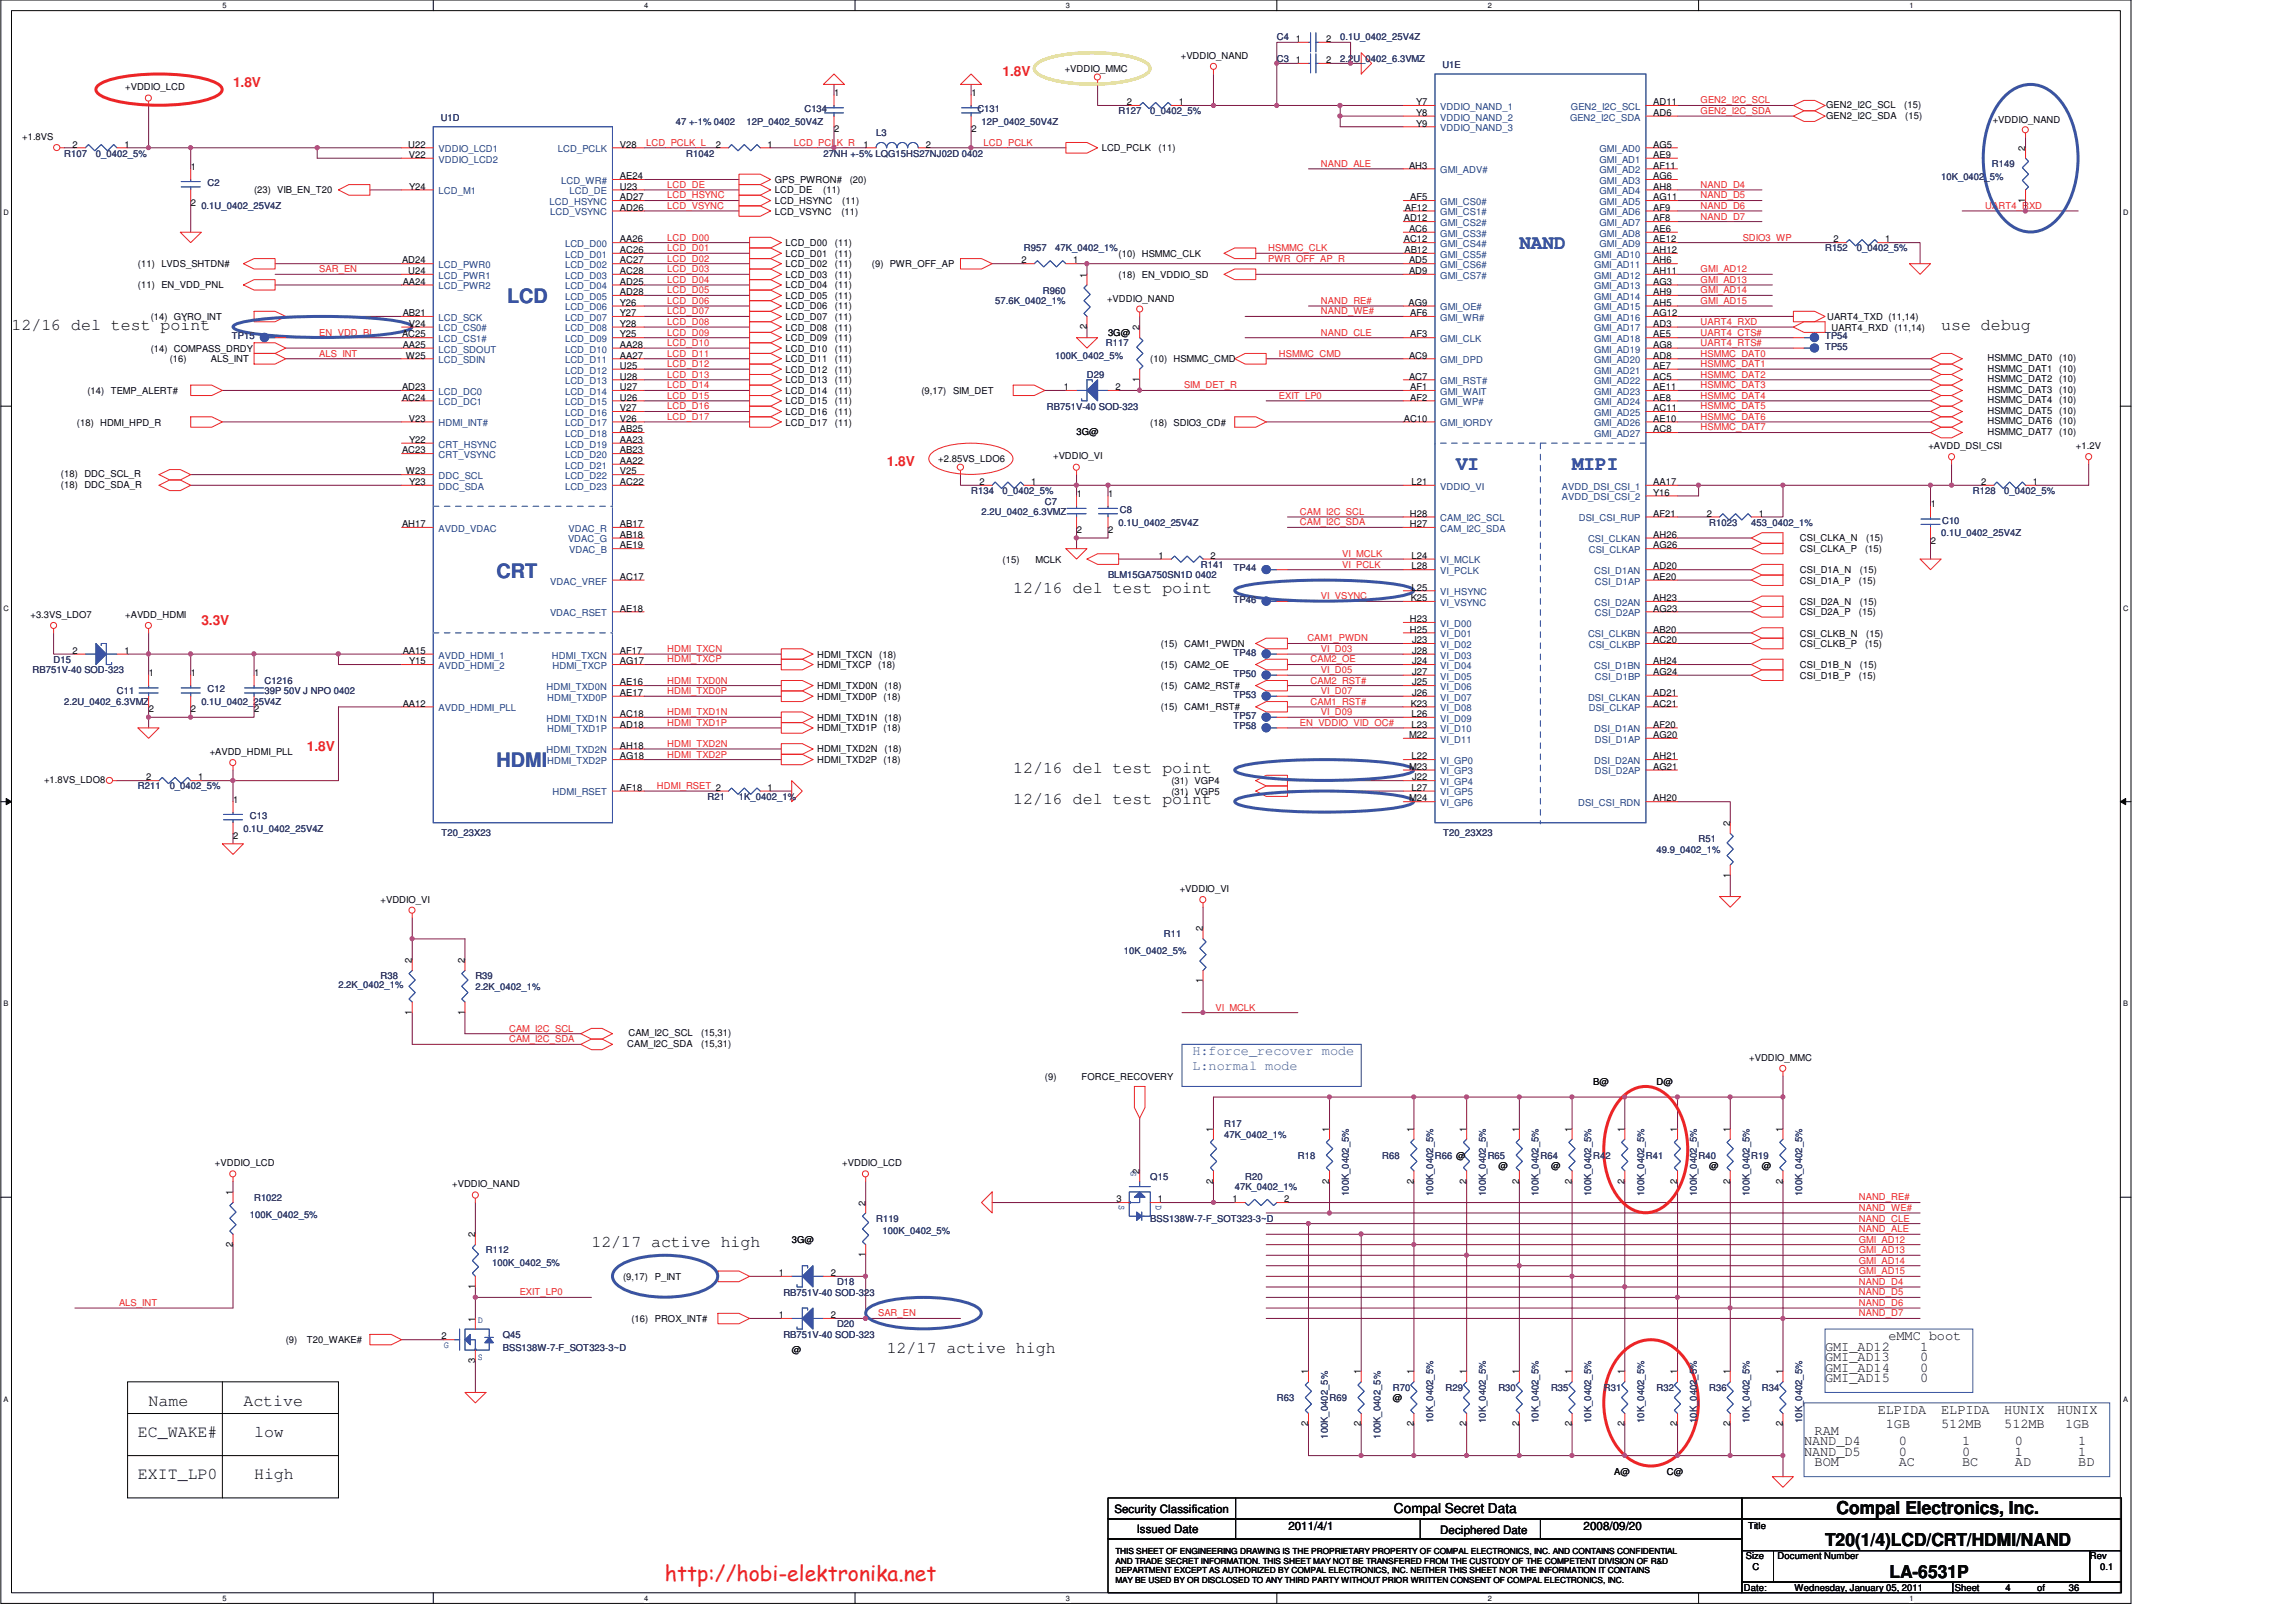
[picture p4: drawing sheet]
<svg xmlns="http://www.w3.org/2000/svg" width="420mm" height="297mm" viewBox="0 0 420 297" stroke-linecap="round" stroke-linejoin="round" font-family="sans-serif">
<defs><g id="words">
<text font-size="3.9" fill="#ed2024" x="121.7" y="289.4">http://hobi-elektronika.net</text>
<g font-size="3.6" fill="#3a53a4">
<text x="278.2" y="45.5">NAND</text>
<text x="92.8" y="55.5">LCD</text>
<text x="266.6" y="86">VI</text>
<text x="287.8" y="86">MIPI</text>
<text x="90.9" y="105.7">CRT</text>
<text x="90.9" y="140.5">HDMI</text>
</g>
<g font-size="3.3" fill="#040505">
<text x="336.2" y="277.2">Compal Electronics, Inc.</text>
<text x="334.1" y="282.9">T20(1/4)LCD/CRT/HDMI/NAND</text>
<text x="345.9" y="288.7">LA-6531P</text>
</g>
<g font-size="3" fill="#040505">
<text x="2.1" y="60.3">12/16 del test point</text>
<text x="355.4" y="60.3">use debug</text>
<text x="185.5" y="108.6">12/16 del test point</text>
<text x="185.5" y="141.4">12/16 del test point</text>
<text x="185.5" y="147.2">12/16 del test point</text>
<text x="108.3" y="228.3">12/17 active high</text>
<text x="162.3" y="247.6">12/17 active high</text>
<text x="27.2" y="257.3">Name</text>
<text x="44.6" y="257.3">Active</text>
<text x="25.3" y="263">EC_WAKE#</text>
<text x="46.5" y="263">low</text>
<text x="25.3" y="270.8">EXIT_LP0</text>
<text x="46.5" y="270.8">High</text>
</g>
<g font-size="2.5" fill="#ec2426">
<text x="42.7" y="15.9">1.8V</text>
<text x="183.5" y="13.9">1.8V</text>
<text x="162.3" y="85.3">1.8V</text>
<text x="36.9" y="114.3">3.3V</text>
<text x="56.2" y="137.5">1.8V</text>
</g>
<g font-size="2.5" fill="#3a53a4">
<text x="218.3" y="193.1">H:force_recover mode</text>
<text x="218.3" y="195.8">L:normal mode</text>
</g>
<g font-size="2.5" fill="#040505">
<text x="345.7" y="245.2">eMMC boot</text>
<text x="334.1" y="249.1">GMI_AD13</text>
<text x="334.1" y="251">GMI_AD14</text>
<text x="334.1" y="247.2">GMI_AD12</text>
<text x="351.5" y="251">0</text>
<text x="351.5" y="247.2">1</text>
<text x="351.5" y="249.1">0</text>
<text x="334.1" y="252.9">GMI_AD15</text>
<text x="351.5" y="252.9">0</text>
<text x="332.2" y="262.6">RAM</text>
<text x="343.8" y="258.7">ELPIDA</text>
<text x="345.3" y="261.4">1GB</text>
<text x="355.4" y="258.7">ELPIDA</text>
<text x="355.4" y="261.4">512MB</text>
<text x="366.9" y="258.7">HUNIX</text>
<text x="366.9" y="261.4">512MB</text>
<text x="376.6" y="258.7">HUNIX</text>
<text x="378.1" y="261.4">1GB</text>
<text x="330.3" y="264.5">NAND_D4</text>
<text x="330.3" y="266.5">NAND_D5</text>
<text x="332.2" y="268.4">BOM</text>
<text x="347.6" y="266.5">0</text>
<text x="347.6" y="264.5">0</text>
<text x="347.6" y="268.4">AC</text>
<text x="359.2" y="264.5">1</text>
<text x="359.2" y="266.5">0</text>
<text x="359.2" y="268.4">BC</text>
<text x="368.9" y="264.5">0</text>
<text x="368.9" y="266.5">1</text>
<text x="368.9" y="268.4">AD</text>
<text x="380.5" y="268.4">BD</text>
<text x="380.5" y="264.5">1</text>
<text x="380.5" y="266.5">1</text>
<text x="255.2" y="276.9">Compal Secret Data</text>
</g>
<g font-size="2.1" fill="#040505">
<text x="204" y="276.9">Security Classification</text>
<text x="208.1" y="280.5">Issued Date</text>
<text x="235.9" y="280">2011/4/1</text>
<text x="263.7" y="280.7">Deciphered Date</text>
<text x="289.9" y="280">2008/09/20</text>
</g>
<g font-size="1.7" fill="#040505">
<text x="216.2" y="10.9">+VDDIO_NAND</text>
<text x="237.2" y="7.7">1</text>
<text x="237.2" y="11.6">1</text>
<text x="242.8" y="7.7">2</text>
<text x="242.8" y="11.6">2</text>
<text x="22.9" y="16.5">+VDDIO_LCD</text>
<text x="152.7" y="17.6">1</text>
<text x="177.8" y="17.6">1</text>
<text x="194.9" y="13.2">+VDDIO_MMC</text>
<text x="206.3" y="19.3">2</text>
<text x="215.8" y="19.3">1</text>
<text x="259.3" y="19.3">Y7</text>
<text x="259.3" y="21.2">Y8</text>
<text x="259.3" y="23.2">Y9</text>
<text x="302.7" y="19.3">AD11</text>
<text x="302.7" y="21.2">AD6</text>
<text x="334.3" y="19.8">GEN2_I2C_SCL</text>
<text x="334.3" y="21.7">GEN2_I2C_SDA</text>
<text x="348.6" y="19.8">(15)</text>
<text x="348.8" y="21.7">(15)</text>
<text x="364.8" y="22.5">+VDDIO_NAND</text>
<text x="4.1" y="25.6">+1.8VS</text>
<text x="13.3" y="27">2</text>
<text x="22.8" y="27">1</text>
<text x="74.7" y="27">U22</text>
<text x="74.9" y="28.9">V22</text>
<text x="113.5" y="27">V28</text>
<text x="131.1" y="27">2</text>
<text x="140.5" y="27">1</text>
<text x="152.7" y="24.2">2</text>
<text x="158.1" y="27">1</text>
<text x="169.5" y="27">2</text>
<text x="177.8" y="24.2">2</text>
<text x="201.7" y="27.7">LCD_PCLK</text>
<text x="212.1" y="27.7">(11)</text>
<text x="302.7" y="27">AG5</text>
<text x="302.7" y="28.9">AE9</text>
<text x="370.8" y="27.6" transform="rotate(-90 370.8 27.6)">2</text>
<text x="35" y="31.1">1</text>
<text x="46.5" y="35.4">(23) VIB_EN_T20</text>
<text x="74.9" y="34.7">Y24</text>
<text x="113.5" y="34.7">U23</text>
<text x="113.5" y="32.8">AE24</text>
<text x="141.8" y="35.4">LCD_DE</text>
<text x="141.8" y="33.5">GPS_PWRON#</text>
<text x="150.7" y="35.4">(11)</text>
<text x="155.6" y="33.5">(20)</text>
<text x="258" y="30.9">AH3</text>
<text x="302.7" y="30.9">AF11</text>
<text x="302.7" y="32.8">AG6</text>
<text x="302.7" y="34.7">AH8</text>
<text x="35" y="37.7">2</text>
<text x="113.5" y="36.7">AD27</text>
<text x="113.5" y="38.6">AD26</text>
<text x="141.8" y="39.3">LCD_VSYNC</text>
<text x="141.8" y="37.3">LCD_HSYNC</text>
<text x="154" y="39.3">(11)</text>
<text x="154.2" y="37.3">(11)</text>
<text x="257" y="40.5">AD12</text>
<text x="257.2" y="38.6">AF12</text>
<text x="258.2" y="36.7">AF5</text>
<text x="302.7" y="36.7">AG11</text>
<text x="302.7" y="38.6">AF9</text>
<text x="302.7" y="40.5">AF8</text>
<text x="370.8" y="37.1" transform="rotate(-90 370.8 37.1)">1</text>
<text x="113.5" y="44.4">AA26</text>
<text x="113.5" y="46.3">AC26</text>
<text x="143.8" y="45">LCD_D00</text>
<text x="143.8" y="47">LCD_D01</text>
<text x="152.9" y="45">(11)</text>
<text x="152.9" y="47">(11)</text>
<text x="204.8" y="47">(10) HSMMC_CLK</text>
<text x="257" y="44.4">AC12</text>
<text x="257.1" y="46.3">AB12</text>
<text x="258" y="42.5">AC6</text>
<text x="302.7" y="46.3">AH12</text>
<text x="302.7" y="42.5">AE6</text>
<text x="302.7" y="44.4">AE12</text>
<text x="335.6" y="44.4">2</text>
<text x="345.1" y="44.4">1</text>
<text x="25.3" y="48.9">(11) LVDS_SHTDN#</text>
<text x="25.3" y="52.8">(11) EN_VDD_PNL</text>
<text x="73.6" y="48.2">AD24</text>
<text x="73.7" y="52.1">AA24</text>
<text x="74.7" y="50.2">U24</text>
<text x="113.5" y="48.2">AC27</text>
<text x="113.5" y="50.2">AC28</text>
<text x="113.5" y="52.1">AD25</text>
<text x="143.8" y="52.8">LCD_D04</text>
<text x="143.8" y="50.8">LCD_D03</text>
<text x="143.8" y="48.9">LCD_D02</text>
<text x="152.9" y="52.8">(11)</text>
<text x="152.9" y="50.8">(11)</text>
<text x="152.9" y="48.9">(11)</text>
<text x="159.6" y="48.9">(9) PWR_OFF_AP</text>
<text x="187" y="48.2">2</text>
<text x="196.5" y="48.2">1</text>
<text x="199" y="50.8" transform="rotate(-90 199 50.8)">1</text>
<text x="204.8" y="50.8">(18) EN_VDDIO_SD</text>
<text x="258" y="48.2">AD5</text>
<text x="258" y="50.2">AD9</text>
<text x="302.7" y="48.2">AH6</text>
<text x="302.7" y="50.2">AH11</text>
<text x="302.7" y="52.1">AG3</text>
<text x="27.6" y="58.6">(14) GYRO_INT</text>
<text x="73.7" y="57.9">AB21</text>
<text x="74.9" y="59.8">V24</text>
<text x="113.5" y="54">AD28</text>
<text x="113.5" y="56">Y26</text>
<text x="113.5" y="57.9">Y27</text>
<text x="113.5" y="59.8">Y28</text>
<text x="143.8" y="54.7">LCD_D05</text>
<text x="143.8" y="56.6">LCD_D06</text>
<text x="143.8" y="58.6">LCD_D07</text>
<text x="152.9" y="54.7">(11)</text>
<text x="152.9" y="56.6">(11)</text>
<text x="152.9" y="58.6">(11)</text>
<text x="202.7" y="55.3">+VDDIO_NAND</text>
<text x="257.9" y="56">AG9</text>
<text x="258.2" y="57.9">AF6</text>
<text x="302.7" y="54">AH9</text>
<text x="302.7" y="56">AH5</text>
<text x="302.7" y="57.9">AG12</text>
<text x="302.7" y="59.8">AD3</text>
<text x="334.5" y="58.6">UART4_TXD (11,14)</text>
<text x="27.6" y="64.3">(14) COMPASS_DRDY</text>
<text x="73.6" y="61.8">AC25</text>
<text x="73.7" y="63.7">AA25</text>
<text x="74.3" y="65.6">W25</text>
<text x="113.5" y="61.8">Y25</text>
<text x="113.5" y="63.7">AA28</text>
<text x="113.5" y="65.6">AA27</text>
<text x="143.8" y="64.3">LCD_D10</text>
<text x="143.8" y="60.5">LCD_D08</text>
<text x="143.8" y="62.4">LCD_D09</text>
<text x="152.9" y="64.3">(11)</text>
<text x="152.9" y="60.5">(11)</text>
<text x="152.9" y="62.4">(11)</text>
<text x="199" y="60.2" transform="rotate(-90 199 60.2)">2</text>
<text x="202.8" y="61.5">3G@</text>
<text x="208.6" y="60.5" transform="rotate(-90 208.6 60.5)">2</text>
<text x="258" y="65.6">AC9</text>
<text x="258.2" y="61.8">AF3</text>
<text x="302.7" y="61.8">AE5</text>
<text x="302.7" y="63.7">AG8</text>
<text x="302.7" y="65.6">AD8</text>
<text x="335.3" y="60.5">UART4_RXD (11,14)</text>
<text x="31.1" y="66.3">(16)</text>
<text x="38.6" y="66.3">ALS_INT</text>
<text x="73.6" y="71.4">AD23</text>
<text x="113.5" y="67.5">U25</text>
<text x="113.5" y="69.5">U28</text>
<text x="113.5" y="71.4">U27</text>
<text x="143.8" y="66.3">LCD_D11</text>
<text x="143.8" y="70.1">LCD_D13</text>
<text x="143.8" y="68.2">LCD_D12</text>
<text x="152.9" y="66.3">(11)</text>
<text x="152.9" y="70.1">(11)</text>
<text x="152.9" y="68.2">(11)</text>
<text x="194.8" y="71.4">1</text>
<text x="204.2" y="71.4">2</text>
<text x="208.6" y="69.9" transform="rotate(-90 208.6 69.9)">1</text>
<text x="210.6" y="66.3">(10) HSMMC_CMD</text>
<text x="258" y="69.5">AC7</text>
<text x="258.2" y="71.4">AF1</text>
<text x="302.7" y="67.5">AE7</text>
<text x="302.7" y="69.5">AC5</text>
<text x="302.7" y="71.4">AE11</text>
<text x="363.8" y="66.1">HSMMC_DAT0</text>
<text x="363.8" y="68">HSMMC_DAT1</text>
<text x="363.8" y="70">HSMMC_DAT2</text>
<text x="363.8" y="71.9">HSMMC_DAT3</text>
<text x="377" y="66.1">(10)</text>
<text x="377" y="68">(10)</text>
<text x="377" y="70">(10)</text>
<text x="377" y="71.9">(10)</text>
<text x="14.1" y="77.9">(18) HDMI_HPD_R</text>
<text x="16" y="72.1">(14) TEMP_ALERT#</text>
<text x="73.6" y="73.3">AC24</text>
<text x="74.9" y="77.2">V23</text>
<text x="113.5" y="73.3">U26</text>
<text x="113.5" y="75.3">V27</text>
<text x="113.5" y="77.2">V26</text>
<text x="143.8" y="74">LCD_D15</text>
<text x="143.8" y="72.1">LCD_D14</text>
<text x="143.8" y="77.9">LCD_D17</text>
<text x="143.8" y="75.9">LCD_D16</text>
<text x="152.9" y="74">(11)</text>
<text x="152.9" y="72.1">(11)</text>
<text x="152.9" y="77.9">(11)</text>
<text x="152.9" y="75.9">(11)</text>
<text x="168.7" y="72.1">(9,17)</text>
<text x="174.5" y="72.1">SIM_DET</text>
<text x="210.6" y="77.9">(18) SDIO3_CD#</text>
<text x="257" y="77.2">AC10</text>
<text x="258.2" y="73.3">AF2</text>
<text x="302.7" y="73.3">AE8</text>
<text x="302.7" y="75.3">AC11</text>
<text x="302.7" y="77.2">AE10</text>
<text x="363.8" y="73.8">HSMMC_DAT4</text>
<text x="363.8" y="75.7">HSMMC_DAT5</text>
<text x="363.8" y="77.7">HSMMC_DAT6</text>
<text x="377" y="73.8">(10)</text>
<text x="377" y="75.7">(10)</text>
<text x="377" y="77.7">(10)</text>
<text x="73.6" y="83">AC23</text>
<text x="74.9" y="81.1">Y22</text>
<text x="113.5" y="79.1">AB25</text>
<text x="113.5" y="81.1">AA23</text>
<text x="113.5" y="83">AB23</text>
<text x="197.1" y="79.6">3G@</text>
<text x="302.7" y="79.1">AC8</text>
<text x="353" y="82.1">+AVDD_DSI_CSI</text>
<text x="363.8" y="79.6">HSMMC_DAT7</text>
<text x="377" y="79.6">(10)</text>
<text x="380.1" y="82.1">+1.2V</text>
<text x="11.2" y="89.3">(18) DDC_SDA_R</text>
<text x="11.2" y="87.3">(18) DDC_SCL_R</text>
<text x="74.3" y="86.8">W23</text>
<text x="74.9" y="88.8">Y23</text>
<text x="113.5" y="84.9">AA22</text>
<text x="113.5" y="86.8">V25</text>
<text x="113.5" y="88.8">AC22</text>
<text x="171.8" y="84.6">+2.85VS_LDO6</text>
<text x="179.3" y="88.8">2</text>
<text x="188.8" y="88.8">1</text>
<text x="192.8" y="84.1">+VDDIO_VI</text>
<text x="258.4" y="88.8">L21</text>
<text x="302.7" y="88.8">AA17</text>
<text x="362.7" y="88.8">2</text>
<text x="372.2" y="88.8">1</text>
<text x="197.1" y="90.9">1</text>
<text x="202.9" y="90.9">1</text>
<text x="258.1" y="94.6">H28</text>
<text x="302.7" y="90.7">Y16</text>
<text x="302.7" y="94.6">AF21</text>
<text x="312.5" y="94.6">2</text>
<text x="322" y="94.6">1</text>
<text x="353.5" y="92.9">1</text>
<text x="73.6" y="96.5">AH17</text>
<text x="113.5" y="98.4">AB18</text>
<text x="113.5" y="96.5">AB17</text>
<text x="113.5" y="100.4">AE19</text>
<text x="197.1" y="97.6">2</text>
<text x="202.9" y="97.6">2</text>
<text x="258.1" y="96.5">H27</text>
<text x="302.7" y="100.4">AG26</text>
<text x="302.7" y="98.4">AH26</text>
<text x="329.5" y="99.1">CSI_CLKA_N</text>
<text x="329.5" y="101">CSI_CLKA_P</text>
<text x="341.4" y="101">(15)</text>
<text x="341.7" y="99.1">(15)</text>
<text x="353.5" y="99.5">2</text>
<text x="113.5" y="106.1">AC17</text>
<text x="183.5" y="103">(15)</text>
<text x="189.6" y="103">MCLK</text>
<text x="212.1" y="102.3">1</text>
<text x="221.6" y="102.3">2</text>
<text x="258.4" y="102.3">L24</text>
<text x="258.4" y="104.2">L28</text>
<text x="302.7" y="104.2">AD20</text>
<text x="302.7" y="106.1">AE20</text>
<text x="329.5" y="104.9">CSI_D1A_N</text>
<text x="329.5" y="106.8">CSI_D1A_P</text>
<text x="340.3" y="106.8">(15)</text>
<text x="340.5" y="104.9">(15)</text>
<text x="5.6" y="113">+3.3VS_LDO7</text>
<text x="22.9" y="113">+AVDD_HDMI</text>
<text x="113.5" y="111.9">AE18</text>
<text x="258.1" y="113.9">H23</text>
<text x="258.3" y="110">K25</text>
<text x="258.4" y="108.1">L25</text>
<text x="302.7" y="110">AH23</text>
<text x="302.7" y="111.9">AG23</text>
<text x="329.5" y="110.7">CSI_D2A_N</text>
<text x="329.5" y="112.6">CSI_D2A_P</text>
<text x="340.3" y="112.6">(15)</text>
<text x="340.5" y="110.7">(15)</text>
<text x="13.3" y="119.7">2</text>
<text x="22.8" y="119.7">1</text>
<text x="73.7" y="119.7">AA15</text>
<text x="113.5" y="119.7">AF17</text>
<text x="212.5" y="118.4">(15) CAM1_PWDN</text>
<text x="258.1" y="115.8">H25</text>
<text x="258.5" y="117.7">J23</text>
<text x="258.5" y="119.7">J28</text>
<text x="302.7" y="117.7">AC20</text>
<text x="302.7" y="115.8">AB20</text>
<text x="329.5" y="116.5">CSI_CLKB_N</text>
<text x="329.5" y="118.4">CSI_CLKB_P</text>
<text x="341.4" y="118.4">(15)</text>
<text x="341.7" y="116.5">(15)</text>
<text x="27.3" y="123.7">1</text>
<text x="35" y="123.7">1</text>
<text x="46.6" y="123.7">1</text>
<text x="74.9" y="121.6">Y15</text>
<text x="113.5" y="121.6">AG17</text>
<text x="113.5" y="125.4">AE16</text>
<text x="149.6" y="120.4">HDMI_TXCN</text>
<text x="149.6" y="122.3">HDMI_TXCP (18)</text>
<text x="161" y="120.4">(18)</text>
<text x="212.5" y="122.3">(15) CAM2_OE</text>
<text x="258.5" y="121.6">J24</text>
<text x="258.5" y="123.5">J27</text>
<text x="258.5" y="125.4">J25</text>
<text x="302.7" y="121.6">AH24</text>
<text x="302.7" y="123.5">AG24</text>
<text x="329.5" y="122.3">CSI_D1B_N</text>
<text x="329.5" y="124.2">CSI_D1B_P</text>
<text x="340.3" y="124.2">(15)</text>
<text x="340.5" y="122.3">(15)</text>
<text x="27.3" y="130.4">2</text>
<text x="35" y="130.4">2</text>
<text x="46.6" y="130.4">2</text>
<text x="73.7" y="129.3">AA12</text>
<text x="113.5" y="127.4">AE17</text>
<text x="113.5" y="131.2">AC18</text>
<text x="149.6" y="126.2">HDMI_TXD0N</text>
<text x="149.6" y="128.1">HDMI_TXD0P (18)</text>
<text x="149.6" y="131.9">HDMI_TXD1N</text>
<text x="162" y="126.2">(18)</text>
<text x="162" y="131.9">(18)</text>
<text x="212.5" y="126.2">(15) CAM2_RST#</text>
<text x="212.5" y="130">(15) CAM1_RST#</text>
<text x="258.3" y="129.3">K23</text>
<text x="258.4" y="131.2">L26</text>
<text x="258.5" y="127.4">J26</text>
<text x="302.7" y="129.3">AC21</text>
<text x="302.7" y="127.4">AD21</text>
<text x="113.5" y="133.2">AD18</text>
<text x="113.5" y="137">AH18</text>
<text x="149.6" y="133.9">HDMI_TXD1P (18)</text>
<text x="149.6" y="137.7">HDMI_TXD2N</text>
<text x="162" y="137.7">(18)</text>
<text x="258" y="135.1">M22</text>
<text x="258.4" y="133.2">L23</text>
<text x="302.7" y="133.2">AF20</text>
<text x="302.7" y="135.1">AG20</text>
<text x="8.1" y="143.3">+1.8VS_LDO8</text>
<text x="26.8" y="142.8">2</text>
<text x="36.3" y="142.8">1</text>
<text x="38.4" y="138.1">+AVDD_HDMI_PLL</text>
<text x="113.5" y="139">AG18</text>
<text x="149.6" y="139.7">HDMI_TXD2P (18)</text>
<text x="214.4" y="143.5">(31) VGP4</text>
<text x="258" y="140.9">M23</text>
<text x="258.4" y="139">L22</text>
<text x="258.5" y="142.8">J22</text>
<text x="302.7" y="139">AH21</text>
<text x="302.7" y="140.9">AG21</text>
<text x="42.7" y="146.9">1</text>
<text x="113.5" y="144.7">AF18</text>
<text x="140.5" y="144.7">1</text>
<text x="214.4" y="145.5">(31) VGP5</text>
<text x="258" y="146.7">M24</text>
<text x="258.4" y="144.7">L27</text>
<text x="302.7" y="146.7">AH20</text>
<text x="42.7" y="153.5">2</text>
<text x="316.7" y="151.2" transform="rotate(-90 316.7 151.2)">2</text>
<text x="316.7" y="160.7" transform="rotate(-90 316.7 160.7)">1</text>
<text x="69.7" y="165.3">+VDDIO_VI</text>
<text x="216" y="163.2">+VDDIO_VI</text>
<text x="220.2" y="170.5" transform="rotate(-90 220.2 170.5)">2</text>
<text x="75.4" y="176.3" transform="rotate(-90 75.4 176.3)">2</text>
<text x="85.1" y="176.3" transform="rotate(-90 85.1 176.3)">2</text>
<text x="220.2" y="180" transform="rotate(-90 220.2 180)">1</text>
<text x="75.4" y="185.7" transform="rotate(-90 75.4 185.7)">1</text>
<text x="85.1" y="185.7" transform="rotate(-90 85.1 185.7)">1</text>
<text x="114.8" y="191.6">CAM_I2C_SDA</text>
<text x="115.1" y="189.7">CAM_I2C_SCL</text>
<text x="128.3" y="189.7">(15,31)</text>
<text x="128.3" y="191.6">(15,31)</text>
<text x="191.3" y="197.7">(9)</text>
<text x="198" y="197.7">FORCE_RECOVERY</text>
<text x="320.2" y="194.1">+VDDIO_MMC</text>
<text x="291.7" y="198.5">B@</text>
<text x="303.3" y="198.5">D@</text>
<text x="222.1" y="207.1" transform="rotate(-90 222.1 207.1)">1</text>
<text x="243.4" y="207.1" transform="rotate(-90 243.4 207.1)">1</text>
<text x="258.8" y="207.1" transform="rotate(-90 258.8 207.1)">1</text>
<text x="268.5" y="207.1" transform="rotate(-90 268.5 207.1)">1</text>
<text x="278.1" y="207.1" transform="rotate(-90 278.1 207.1)">1</text>
<text x="287.8" y="207.1" transform="rotate(-90 287.8 207.1)">1</text>
<text x="297.4" y="207.1" transform="rotate(-90 297.4 207.1)">1</text>
<text x="307.1" y="207.1" transform="rotate(-90 307.1 207.1)">1</text>
<text x="316.7" y="207.1" transform="rotate(-90 316.7 207.1)">1</text>
<text x="326.4" y="207.1" transform="rotate(-90 326.4 207.1)">1</text>
<text x="39.4" y="213.4">+VDDIO_LCD</text>
<text x="154.2" y="213.4">+VDDIO_LCD</text>
<text x="208.6" y="214.9" transform="rotate(-90 208.6 214.9)">2</text>
<text x="274.3" y="214">@</text>
<text x="284" y="214">@</text>
<text x="312.9" y="214">@</text>
<text x="322.6" y="214">@</text>
<text x="42.6" y="218.7" transform="rotate(-90 42.6 218.7)">1</text>
<text x="82.8" y="217.3">+VDDIO_NAND</text>
<text x="158.4" y="220.6" transform="rotate(-90 158.4 220.6)">2</text>
<text x="204.4" y="220">3</text>
<text x="212" y="220">1</text>
<text x="222.1" y="216.6" transform="rotate(-90 222.1 216.6)">2</text>
<text x="225.6" y="220">1</text>
<text x="235.1" y="220">2</text>
<text x="243.4" y="216.6" transform="rotate(-90 243.4 216.6)">2</text>
<text x="258.8" y="216.6" transform="rotate(-90 258.8 216.6)">2</text>
<text x="268.5" y="216.6" transform="rotate(-90 268.5 216.6)">2</text>
<text x="278.1" y="216.6" transform="rotate(-90 278.1 216.6)">2</text>
<text x="287.8" y="216.6" transform="rotate(-90 287.8 216.6)">2</text>
<text x="297.4" y="216.6" transform="rotate(-90 297.4 216.6)">2</text>
<text x="307.1" y="216.6" transform="rotate(-90 307.1 216.6)">2</text>
<text x="316.7" y="216.6" transform="rotate(-90 316.7 216.6)">2</text>
<text x="326.4" y="216.6" transform="rotate(-90 326.4 216.6)">2</text>
<text x="87" y="226.4" transform="rotate(-90 87 226.4)">2</text>
<text x="144.9" y="227.5">3G@</text>
<text x="42.6" y="228.2" transform="rotate(-90 42.6 228.2)">2</text>
<text x="142.6" y="233.6">1</text>
<text x="152.1" y="233.6">2</text>
<text x="158.4" y="230.1" transform="rotate(-90 158.4 230.1)">1</text>
<text x="87" y="235.9" transform="rotate(-90 87 235.9)">1</text>
<text x="114.1" y="234.2">(9,17)</text>
<text x="119.9" y="234.2">P_INT</text>
<text x="52.3" y="245.8">(9)</text>
<text x="56.2" y="245.8">T20_WAKE#</text>
<text x="80.8" y="245.2">2</text>
<text x="87" y="241.9" transform="rotate(-90 87 241.9)">1</text>
<text x="115.6" y="242">(16) PROX_INT#</text>
<text x="142.6" y="241.3">1</text>
<text x="152.1" y="241.3">2</text>
<text x="87" y="249.4" transform="rotate(-90 87 249.4)">3</text>
<text x="144.9" y="247.6">@</text>
<text x="239.5" y="251.5" transform="rotate(-90 239.5 251.5)">1</text>
<text x="249.2" y="251.5" transform="rotate(-90 249.2 251.5)">1</text>
<text x="258.8" y="251.5" transform="rotate(-90 258.8 251.5)">1</text>
<text x="268.5" y="251.5" transform="rotate(-90 268.5 251.5)">1</text>
<text x="278.1" y="251.5" transform="rotate(-90 278.1 251.5)">1</text>
<text x="287.8" y="251.5" transform="rotate(-90 287.8 251.5)">1</text>
<text x="297.4" y="251.5" transform="rotate(-90 297.4 251.5)">1</text>
<text x="307.1" y="251.5" transform="rotate(-90 307.1 251.5)">1</text>
<text x="316.7" y="251.5" transform="rotate(-90 316.7 251.5)">1</text>
<text x="326.4" y="251.5" transform="rotate(-90 326.4 251.5)">1</text>
<text x="255" y="256.5">@</text>
<text x="239.5" y="261" transform="rotate(-90 239.5 261)">2</text>
<text x="249.2" y="261" transform="rotate(-90 249.2 261)">2</text>
<text x="258.8" y="261" transform="rotate(-90 258.8 261)">2</text>
<text x="268.5" y="261" transform="rotate(-90 268.5 261)">2</text>
<text x="278.1" y="261" transform="rotate(-90 278.1 261)">2</text>
<text x="287.8" y="261" transform="rotate(-90 287.8 261)">2</text>
<text x="297.4" y="261" transform="rotate(-90 297.4 261)">2</text>
<text x="307.1" y="261" transform="rotate(-90 307.1 261)">2</text>
<text x="316.7" y="261" transform="rotate(-90 316.7 261)">2</text>
<text x="326.4" y="261" transform="rotate(-90 326.4 261)">2</text>
<text x="295.5" y="270">A@</text>
<text x="305.2" y="270">C@</text>
<text x="320" y="279.8">Title</text>
<text x="319.6" y="285.4">Size</text>
<text x="320.8" y="287.3">C</text>
<text x="325.4" y="285.4">Document Number</text>
<text x="382.6" y="285.4">Rev</text>
<text x="384.5" y="287.3">0.1</text>
<text x="319.3" y="291.2">Date:</text>
<text x="328.5" y="291.2">Wednesday, January 05, 2011</text>
<text x="357.9" y="291.2">Sheet</text>
<text x="367.1" y="291.2">4</text>
<text x="372.9" y="291.2">of</text>
<text x="378.7" y="291.2">36</text>
</g>
<g font-size="1.7" fill="#2d2d72">
<text x="233.8" y="7.4">C4</text>
<text x="233.8" y="11.3">C3</text>
<text x="245.4" y="7.4">0.1U_0402_25V4Z</text>
<text x="245.4" y="11.3">2.2U_0402_6.3VMZ</text>
<text x="264.1" y="12.4">U1E</text>
<text x="80.7" y="22.1">U1D</text>
<text x="123.7" y="22.9">47 +-1% 0402</text>
<text x="136.6" y="22.9">12P_0402_50V4Z</text>
<text x="147.3" y="20.5">C134</text>
<text x="178.9" y="20.5">C131</text>
<text x="179.7" y="22.9">12P_0402_50V4Z</text>
<text x="204.8" y="20.9">R127</text>
<text x="210.6" y="20.9">0_0402_5%</text>
<text x="11.8" y="28.7">R107</text>
<text x="17.6" y="28.7">0_0402_5%</text>
<text x="125.6" y="28.7">R1042</text>
<text x="150.7" y="28.7">27NH +-5% LQG15HS27NJ02D 0402</text>
<text x="160.4" y="24.8">L3</text>
<text x="38" y="34">C2</text>
<text x="355.4" y="32.9">10K_0402_5%</text>
<text x="364.6" y="30.6">R149</text>
<text x="36.9" y="38.3">0.1U_0402_25V4Z</text>
<text x="187.4" y="46">R957</text>
<text x="193.2" y="46">47K_0402_1%</text>
<text x="334.1" y="46">R152</text>
<text x="339.9" y="46">0_0402_5%</text>
<text x="190.9" y="53.8">R960</text>
<text x="182.2" y="55.7">57.6K_0402_1%</text>
<text x="42.4" y="62.1">TP15</text>
<text x="193.2" y="65.7">100K_0402_5%</text>
<text x="202.5" y="63.4">R117</text>
<text x="334.1" y="62.1">TP54</text>
<text x="334.1" y="64">TP55</text>
<text x="199" y="69.2">D29</text>
<text x="191.7" y="75">RB751V-40 SOD-323</text>
<text x="177.8" y="90.4">R134</text>
<text x="179.7" y="94.3">2.2U_0402_6.3VMZ</text>
<text x="183.5" y="90.4">0_0402_5%</text>
<text x="191.3" y="92.4">C7</text>
<text x="205" y="93.9">C8</text>
<text x="355.5" y="95.8">C10</text>
<text x="361.2" y="90.4">R128</text>
<text x="366.9" y="90.4">0_0402_5%</text>
<text x="204.8" y="96.2">0.1U_0402_25V4Z</text>
<text x="312.9" y="96.2">R1023</text>
<text x="320.6" y="96.2">453_0402_1%</text>
<text x="355.4" y="98.1">0.1U_0402_25V4Z</text>
<text x="202.9" y="105.9">BLM15GA750SN1D 0402</text>
<text x="219.9" y="103.9">R141</text>
<text x="225.8" y="104.5">TP44</text>
<text x="225.8" y="110.3">TP46</text>
<text x="225.8" y="120">TP48</text>
<text x="6" y="123.2">RB751V-40 SOD-323</text>
<text x="9.8" y="121.3">D15</text>
<text x="48.4" y="125.2">C1216</text>
<text x="225.8" y="123.8">TP50</text>
<text x="11.8" y="129">2.2U_0402_6.3VMZ</text>
<text x="21.4" y="127.1">C11</text>
<text x="36.9" y="129">0.1U_0402_25V4Z</text>
<text x="38" y="126.7">C12</text>
<text x="48.4" y="127.1">39P 50V J NPO 0402</text>
<text x="225.8" y="127.7">TP53</text>
<text x="225.8" y="131.5">TP57</text>
<text x="225.8" y="133.5">TP58</text>
<text x="25.3" y="144.5">R211</text>
<text x="31.1" y="144.5">0_0402_5%</text>
<text x="45.8" y="149.9">C13</text>
<text x="129.5" y="146.4">R21</text>
<text x="135.3" y="146.4">1K_0402_1%</text>
<text x="44.6" y="152.2">0.1U_0402_25V4Z</text>
<text x="80.8" y="152.9">T20_23X23</text>
<text x="264.2" y="152.9">T20_23X23</text>
<text x="311" y="154.1">R51</text>
<text x="303.3" y="156">49.9_0402_1%</text>
<text x="213.1" y="171.5">R11</text>
<text x="69.7" y="179.2">R38</text>
<text x="87" y="179.2">R39</text>
<text x="205.8" y="174.6">10K_0402_5%</text>
<text x="62" y="180.8">2.2K_0402_1%</text>
<text x="87" y="181.1">2.2K_0402_1%</text>
<text x="224.1" y="206.2">R17</text>
<text x="224.1" y="208.2">47K_0402_1%</text>
<text x="210.6" y="215.9">Q15</text>
<text x="228" y="215.9">R20</text>
<text x="237.6" y="212">R18</text>
<text x="253.1" y="212">R68</text>
<text x="262.7" y="212">R66 @</text>
<text x="272.4" y="212">R65</text>
<text x="282" y="212">R64</text>
<text x="291.7" y="212">R42</text>
<text x="301.3" y="212">R41</text>
<text x="311" y="212">R40</text>
<text x="320.6" y="212">R19</text>
<text x="46.5" y="219.8">R1022</text>
<text x="226" y="217.8">47K_0402_1%</text>
<text x="247" y="218.9" transform="rotate(-90 247 218.9)">100K_0402_5%</text>
<text x="262.4" y="218.9" transform="rotate(-90 262.4 218.9)">100K_0402_5%</text>
<text x="272" y="218.9" transform="rotate(-90 272 218.9)">100K_0402_5%</text>
<text x="281.7" y="218.9" transform="rotate(-90 281.7 218.9)">100K_0402_5%</text>
<text x="291.3" y="218.9" transform="rotate(-90 291.3 218.9)">100K_0402_5%</text>
<text x="301" y="218.9" transform="rotate(-90 301 218.9)">100K_0402_5%</text>
<text x="310.6" y="218.9" transform="rotate(-90 310.6 218.9)">100K_0402_5%</text>
<text x="320.3" y="218.9" transform="rotate(-90 320.3 218.9)">100K_0402_5%</text>
<text x="329.9" y="218.9" transform="rotate(-90 329.9 218.9)">100K_0402_5%</text>
<text x="45.8" y="222.8">100K_0402_5%</text>
<text x="160.4" y="223.6">R119</text>
<text x="161.6" y="225.9">100K_0402_5%</text>
<text x="210.6" y="223.6">BSS138W-7-F_SOT323-3~D</text>
<text x="89" y="229.4">R112</text>
<text x="90.1" y="231.7">100K_0402_5%</text>
<text x="143.4" y="237.2">RB751V-40 SOD-323</text>
<text x="153.2" y="235.2">D18</text>
<text x="92.1" y="244.9">Q45</text>
<text x="143.4" y="244.9">RB751V-40 SOD-323</text>
<text x="153.2" y="242.9">D20</text>
<text x="92.1" y="247.2">BSS138W-7-F_SOT323-3~D</text>
<text x="233.8" y="256.5">R63</text>
<text x="243.4" y="256.5">R69</text>
<text x="255" y="254.5">R70</text>
<text x="264.7" y="254.5">R29</text>
<text x="274.3" y="254.5">R30</text>
<text x="284" y="254.5">R35</text>
<text x="293.6" y="254.5">R31</text>
<text x="303.3" y="254.5">R32</text>
<text x="312.9" y="254.5">R36</text>
<text x="322.6" y="254.5">R34</text>
<text x="243.1" y="263.3" transform="rotate(-90 243.1 263.3)">100K_0402_5%</text>
<text x="252.7" y="263.3" transform="rotate(-90 252.7 263.3)">100K_0402_5%</text>
<text x="262.4" y="260.4" transform="rotate(-90 262.4 260.4)">10K_0402_5%</text>
<text x="272" y="260.4" transform="rotate(-90 272 260.4)">10K_0402_5%</text>
<text x="281.7" y="260.4" transform="rotate(-90 281.7 260.4)">10K_0402_5%</text>
<text x="291.3" y="260.4" transform="rotate(-90 291.3 260.4)">10K_0402_5%</text>
<text x="301" y="260.4" transform="rotate(-90 301 260.4)">10K_0402_5%</text>
<text x="310.6" y="260.4" transform="rotate(-90 310.6 260.4)">10K_0402_5%</text>
<text x="320.3" y="260.4" transform="rotate(-90 320.3 260.4)">10K_0402_5%</text>
<text x="329.9" y="260.4" transform="rotate(-90 329.9 260.4)">10K_0402_5%</text>
</g>
<g font-size="1.7" fill="#1d437e">
<text x="263.7" y="20.1">VDDIO_NAND_1</text>
<text x="263.7" y="22.1">VDDIO_NAND_2</text>
<text x="287.4" y="22.1">GEN2_I2C_SDA</text>
<text x="287.6" y="20.1">GEN2_I2C_SCL</text>
<text x="80.3" y="27.9">VDDIO_LCD1</text>
<text x="80.3" y="29.8">VDDIO_LCD2</text>
<text x="102.1" y="27.9">LCD_PCLK</text>
<text x="263.7" y="24">VDDIO_NAND_3</text>
<text x="292.8" y="27.9">GMI_AD0</text>
<text x="292.8" y="29.8">GMI_AD1</text>
<text x="80.3" y="35.6">LCD_M1</text>
<text x="102.7" y="33.7">LCD_WR#</text>
<text x="104.3" y="35.6">LCD_DE</text>
<text x="263.7" y="31.7">GMI_ADV#</text>
<text x="292.8" y="31.7">GMI_AD2</text>
<text x="292.8" y="33.7">GMI_AD3</text>
<text x="292.8" y="35.6">GMI_AD4</text>
<text x="100.6" y="37.5">LCD_HSYNC</text>
<text x="100.7" y="39.4">LCD_VSYNC</text>
<text x="263.7" y="37.5">GMI_CS0#</text>
<text x="263.7" y="39.4">GMI_CS1#</text>
<text x="263.7" y="41.4">GMI_CS2#</text>
<text x="292.8" y="37.5">GMI_AD5</text>
<text x="292.8" y="39.4">GMI_AD6</text>
<text x="292.8" y="41.4">GMI_AD7</text>
<text x="103.5" y="45.2">LCD_D00</text>
<text x="103.5" y="47.2">LCD_D01</text>
<text x="263.7" y="43.3">GMI_CS3#</text>
<text x="263.7" y="45.2">GMI_CS4#</text>
<text x="263.7" y="47.2">GMI_CS5#</text>
<text x="291.8" y="47.2">GMI_AD10</text>
<text x="292.8" y="43.3">GMI_AD8</text>
<text x="292.8" y="45.2">GMI_AD9</text>
<text x="80.3" y="49.1">LCD_PWR0</text>
<text x="80.3" y="51">LCD_PWR1</text>
<text x="80.3" y="53">LCD_PWR2</text>
<text x="103.5" y="49.1">LCD_D02</text>
<text x="103.5" y="51">LCD_D03</text>
<text x="103.5" y="53">LCD_D04</text>
<text x="263.7" y="49.1">GMI_CS6#</text>
<text x="263.7" y="51">GMI_CS7#</text>
<text x="291.8" y="49.1">GMI_AD11</text>
<text x="291.8" y="51">GMI_AD12</text>
<text x="291.8" y="53">GMI_AD13</text>
<text x="80.3" y="58.7">LCD_SCK</text>
<text x="103.5" y="54.9">LCD_D05</text>
<text x="103.5" y="56.8">LCD_D06</text>
<text x="103.5" y="58.7">LCD_D07</text>
<text x="263.7" y="56.8">GMI_OE#</text>
<text x="263.7" y="58.7">GMI_WR#</text>
<text x="291.8" y="54.9">GMI_AD14</text>
<text x="291.8" y="56.8">GMI_AD15</text>
<text x="291.8" y="58.7">GMI_AD16</text>
<text x="80.3" y="60.7">LCD_CS0#</text>
<text x="80.3" y="62.6">LCD_CS1#</text>
<text x="80.3" y="64.5">LCD_SDOUT</text>
<text x="103.5" y="60.7">LCD_D08</text>
<text x="103.5" y="62.6">LCD_D09</text>
<text x="103.5" y="64.5">LCD_D10</text>
<text x="263.7" y="62.6">GMI_CLK</text>
<text x="291.8" y="60.7">GMI_AD17</text>
<text x="291.8" y="62.6">GMI_AD18</text>
<text x="291.8" y="64.5">GMI_AD19</text>
<text x="80.3" y="66.5">LCD_SDIN</text>
<text x="103.5" y="66.5">LCD_D11</text>
<text x="103.5" y="68.4">LCD_D12</text>
<text x="103.5" y="70.3">LCD_D13</text>
<text x="263.7" y="66.5">GMI_DPD</text>
<text x="263.7" y="70.3">GMI_RST#</text>
<text x="291.8" y="66.5">GMI_AD20</text>
<text x="291.8" y="68.4">GMI_AD21</text>
<text x="291.8" y="70.3">GMI_AD22</text>
<text x="80.3" y="72.3">LCD_DC0</text>
<text x="80.3" y="74.2">LCD_DC1</text>
<text x="103.5" y="72.3">LCD_D14</text>
<text x="103.5" y="74.2">LCD_D15</text>
<text x="103.5" y="76.1">LCD_D16</text>
<text x="263.7" y="72.3">GMI_WAIT</text>
<text x="263.7" y="74.2">GMI_WP#</text>
<text x="291.8" y="72.3">GMI_AD23</text>
<text x="291.8" y="74.2">GMI_AD24</text>
<text x="291.8" y="76.1">GMI_AD25</text>
<text x="80.3" y="78">HDMI_INT#</text>
<text x="80.3" y="81.9">CRT_HSYNC</text>
<text x="80.3" y="83.8">CRT_VSYNC</text>
<text x="103.5" y="78">LCD_D17</text>
<text x="103.5" y="80">LCD_D18</text>
<text x="103.5" y="81.9">LCD_D19</text>
<text x="103.5" y="83.8">LCD_D20</text>
<text x="263.7" y="78">GMI_IORDY</text>
<text x="291.8" y="78">GMI_AD26</text>
<text x="291.8" y="80">GMI_AD27</text>
<text x="80.3" y="87.7">DDC_SCL</text>
<text x="80.3" y="89.6">DDC_SDA</text>
<text x="103.5" y="85.8">LCD_D21</text>
<text x="103.5" y="87.7">LCD_D22</text>
<text x="103.5" y="89.6">LCD_D23</text>
<text x="263.7" y="89.6">VDDIO_VI</text>
<text x="286" y="89.6">AVDD_DSI_CSI_1</text>
<text x="263.7" y="95.4">CAM_I2C_SCL</text>
<text x="286" y="91.6">AVDD_DSI_CSI_2</text>
<text x="289" y="95.4">DSI_CSI_RUP</text>
<text x="80.3" y="97.3">AVDD_VDAC</text>
<text x="104" y="99.3">VDAC_G</text>
<text x="104.1" y="97.3">VDAC_R</text>
<text x="104.2" y="101.2">VDAC_B</text>
<text x="263.7" y="97.3">CAM_I2C_SDA</text>
<text x="290.7" y="99.3">CSI_CLKAN</text>
<text x="290.9" y="101.2">CSI_CLKAP</text>
<text x="100.7" y="107">VDAC_VREF</text>
<text x="263.7" y="103.1">VI_MCLK</text>
<text x="263.7" y="105.1">VI_PCLK</text>
<text x="291.9" y="105.1">CSI_D1AN</text>
<text x="292" y="107">CSI_D1AP</text>
<text x="100.7" y="112.8">VDAC_RSET</text>
<text x="263.7" y="108.9">VI_HSYNC</text>
<text x="263.7" y="110.9">VI_VSYNC</text>
<text x="291.9" y="110.9">CSI_D2AN</text>
<text x="292" y="112.8">CSI_D2AP</text>
<text x="263.7" y="114.7">VI_D00</text>
<text x="263.7" y="116.6">VI_D01</text>
<text x="263.7" y="118.6">VI_D02</text>
<text x="290.7" y="116.6">CSI_CLKBN</text>
<text x="290.9" y="118.6">CSI_CLKBP</text>
<text x="80.3" y="120.5">AVDD_HDMI_1</text>
<text x="80.3" y="122.4">AVDD_HDMI_2</text>
<text x="101" y="120.5">HDMI_TXCN</text>
<text x="101.2" y="122.4">HDMI_TXCP</text>
<text x="263.7" y="120.5">VI_D03</text>
<text x="263.7" y="122.4">VI_D04</text>
<text x="263.7" y="124.4">VI_D05</text>
<text x="291.9" y="122.4">CSI_D1BN</text>
<text x="292" y="124.4">CSI_D1BP</text>
<text x="80.3" y="130.2">AVDD_HDMI_PLL</text>
<text x="100.1" y="126.3">HDMI_TXD0N</text>
<text x="100.2" y="128.2">HDMI_TXD0P</text>
<text x="263.7" y="126.3">VI_D06</text>
<text x="263.7" y="128.2">VI_D07</text>
<text x="263.7" y="130.2">VI_D08</text>
<text x="290.7" y="128.2">DSI_CLKAN</text>
<text x="290.9" y="130.2">DSI_CLKAP</text>
<text x="100.1" y="132.1">HDMI_TXD1N</text>
<text x="100.1" y="137.9">HDMI_TXD2N</text>
<text x="100.2" y="134">HDMI_TXD1P</text>
<text x="263.7" y="132.1">VI_D09</text>
<text x="263.7" y="134">VI_D10</text>
<text x="263.7" y="135.9">VI_D11</text>
<text x="291.9" y="134">DSI_D1AN</text>
<text x="292" y="135.9">DSI_D1AP</text>
<text x="100.2" y="139.8">HDMI_TXD2P</text>
<text x="263.7" y="139.8">VI_GP0</text>
<text x="263.7" y="141.7">VI_GP3</text>
<text x="263.7" y="143.7">VI_GP4</text>
<text x="291.9" y="139.8">DSI_D2AN</text>
<text x="292" y="141.7">DSI_D2AP</text>
<text x="101.2" y="145.6">HDMI_RSET</text>
<text x="263.7" y="145.6">VI_GP5</text>
<text x="263.7" y="147.5">VI_GP6</text>
<text x="288.9" y="147.5">DSI_CSI_RDN</text>
</g>
<g font-size="1.7" fill="#ec2426">
<text x="311.4" y="20.9">GEN2_I2C_SDA</text>
<text x="311.4" y="18.9">GEN2_I2C_SCL</text>
<text x="118.3" y="26.7">LCD_PCLK_L</text>
<text x="145.3" y="26.7">LCD_PCLK_R</text>
<text x="180.1" y="26.7">LCD_PCLK</text>
<text x="122.2" y="34.4">LCD_DE</text>
<text x="241.8" y="30.5">NAND_ALE</text>
<text x="311.4" y="34.4">NAND_D4</text>
<text x="122.2" y="36.3">LCD_HSYNC</text>
<text x="122.2" y="38.2">LCD_VSYNC</text>
<text x="311.4" y="36.3">NAND_D5</text>
<text x="311.4" y="38.2">NAND_D6</text>
<text x="311.4" y="40.2">NAND_D7</text>
<text x="363.5" y="38.2">UART4_RXD</text>
<text x="122.2" y="46">LCD_D01</text>
<text x="122.2" y="47.9">LCD_D02</text>
<text x="122.2" y="44">LCD_D00</text>
<text x="232.2" y="46">HSMMC_CLK</text>
<text x="232.2" y="47.9">PWR_OFF_AP_R</text>
<text x="319.1" y="44">SDIO3_WP</text>
<text x="58.5" y="49.8">SAR_EN</text>
<text x="122.2" y="49.8">LCD_D03</text>
<text x="122.2" y="51.8">LCD_D04</text>
<text x="122.2" y="53.7">LCD_D05</text>
<text x="311.4" y="53.7">GMI_AD14</text>
<text x="311.4" y="49.8">GMI_AD12</text>
<text x="311.4" y="51.8">GMI_AD13</text>
<text x="122.2" y="55.6">LCD_D06</text>
<text x="122.2" y="57.5">LCD_D07</text>
<text x="122.2" y="59.5">LCD_D08</text>
<text x="241.8" y="57.5">NAND_WE#</text>
<text x="241.8" y="55.6">NAND_RE#</text>
<text x="311.4" y="55.6">GMI_AD15</text>
<text x="311.4" y="59.5">UART4_RXD</text>
<text x="58.5" y="61.4">EN_VDD_BL</text>
<text x="58.5" y="65.3">ALS_INT</text>
<text x="122.2" y="61.4">LCD_D09</text>
<text x="122.2" y="63.3">LCD_D10</text>
<text x="122.2" y="65.3">LCD_D11</text>
<text x="234.1" y="65.3">HSMMC_CMD</text>
<text x="241.8" y="61.4">NAND_CLE</text>
<text x="311.4" y="65.3">HSMMC_DAT0</text>
<text x="311.4" y="61.4">UART4_CTS#</text>
<text x="311.4" y="63.3">UART4_RTS#</text>
<text x="122.2" y="67.2">LCD_D12</text>
<text x="122.2" y="69.1">LCD_D13</text>
<text x="122.2" y="71.1">LCD_D14</text>
<text x="216.8" y="71.1">SIM_DET_R</text>
<text x="311.4" y="71.1">HSMMC_DAT3</text>
<text x="311.4" y="69.1">HSMMC_DAT2</text>
<text x="311.4" y="67.2">HSMMC_DAT1</text>
<text x="122.2" y="73">LCD_D15</text>
<text x="122.2" y="74.9">LCD_D16</text>
<text x="122.2" y="76.8">LCD_D17</text>
<text x="234.1" y="73">EXIT_LP0</text>
<text x="311.4" y="76.8">HSMMC_DAT6</text>
<text x="311.4" y="74.9">HSMMC_DAT5</text>
<text x="311.4" y="73">HSMMC_DAT4</text>
<text x="311.4" y="78.8">HSMMC_DAT7</text>
<text x="238" y="94.2">CAM_I2C_SCL</text>
<text x="238" y="96.1">CAM_I2C_SDA</text>
<text x="245.7" y="101.9">VI_MCLK</text>
<text x="245.7" y="103.9">VI_PCLK</text>
<text x="241.8" y="109.7">VI_VSYNC</text>
<text x="122.2" y="119.3">HDMI_TXCN</text>
<text x="239.3" y="117.4">CAM1_PWDN</text>
<text x="241.8" y="119.3">VI_D03</text>
<text x="122.2" y="125.1">HDMI_TXD0N</text>
<text x="122.2" y="121.2">HDMI_TXCP</text>
<text x="239.9" y="125.1">CAM2_RST#</text>
<text x="239.9" y="121.2">CAM2_OE</text>
<text x="241.8" y="123.2">VI_D05</text>
<text x="122.2" y="127">HDMI_TXD0P</text>
<text x="122.2" y="130.9">HDMI_TXD1N</text>
<text x="239.9" y="129">CAM1_RST#</text>
<text x="241.8" y="127">VI_D07</text>
<text x="241.8" y="130.9">VI_D09</text>
<text x="122.2" y="132.8">HDMI_TXD1P</text>
<text x="122.2" y="136.7">HDMI_TXD2N</text>
<text x="238" y="132.8">EN_VDDIO_VID_OC#</text>
<text x="122.2" y="138.6">HDMI_TXD2P</text>
<text x="120.3" y="144.4">HDMI_RSET 2</text>
<text x="222.5" y="185">VI_MCLK</text>
<text x="93.2" y="188.8">CAM_I2C_SCL</text>
<text x="93.2" y="190.8">CAM_I2C_SDA</text>
<text x="340.3" y="221.6">NAND_WE#</text>
<text x="340.3" y="219.7">NAND_RE#</text>
<text x="340.3" y="227.4">GMI_AD12</text>
<text x="340.3" y="223.6">NAND_CLE</text>
<text x="340.3" y="225.5">NAND_ALE</text>
<text x="340.3" y="233.2">GMI_AD15</text>
<text x="340.3" y="229.4">GMI_AD13</text>
<text x="340.3" y="231.3">GMI_AD14</text>
<text x="21.8" y="239">ALS_INT</text>
<text x="95.2" y="237.1">EXIT_LP0</text>
<text x="340.3" y="239">NAND_D6</text>
<text x="340.3" y="235.2">NAND_D4</text>
<text x="340.3" y="237.1">NAND_D5</text>
<text x="160.8" y="240.9">SAR_EN</text>
<text x="340.3" y="240.9">NAND_D7</text>
</g>
<g font-size="1.7" fill="#3a53a4">
<text x="207" y="214.3" transform="rotate(90 207 214.3)">G</text>
<text x="204.8" y="220.5" transform="rotate(90 204.8 220.5)">S</text>
<text x="211.6" y="220.5" transform="rotate(90 211.6 220.5)">D</text>
<text x="87.4" y="242.1">D</text>
<text x="81.3" y="246.8">G</text>
<text x="87.4" y="248.9">S</text>
</g>
<g font-size="1.5" fill="#040505">
<text x="204.2" y="286.2">AND TRADE SECRET INFORMATION. THIS SHEET MAY NOT BE TRANSFERED FROM THE CUSTODY OF THE COMPETENT DIVISION OF R&amp;D</text>
<text x="204.2" y="288">DEPARTMENT EXCEPT AS AUTHORIZED BY COMPAL ELECTRONICS, INC. NEITHER THIS SHEET NOR THE INFORMATION IT CONTAINS</text>
<text x="204.2" y="284.4">THIS SHEET OF ENGINEERING DRAWING IS THE PROPRIETARY PROPERTY OF COMPAL ELECTRONICS, INC. AND CONTAINS CONFIDENTIAL</text>
<text x="204.2" y="289.7">MAY BE USED BY OR DISCLOSED TO ANY THIRD PARTY WITHOUT PRIOR WRITTEN CONSENT OF COMPAL ELECTRONICS, INC.</text>
</g>
<g font-size="1.4" fill="#040505">
<text x="40.7" y="1.4">5</text>
<text x="117.9" y="1.4">4</text>
<text x="195.1" y="1.4">3</text>
<text x="272.4" y="1.4">2</text>
<text x="349.6" y="1.4">1</text>
<text x=".7" y="39.4">D</text>
<text x="388.7" y="39.4">D</text>
<text x=".7" y="111.8">C</text>
<text x="388.7" y="111.8">C</text>
<text x=".7" y="184.1">B</text>
<text x="388.7" y="184.1">B</text>
<text x=".7" y="256.5">A</text>
<text x="388.7" y="256.5">A</text>
<text x="40.7" y="292.9">5</text>
<text x="117.9" y="292.9">4</text>
<text x="195.1" y="292.9">3</text>
<text x="272.4" y="292.9">2</text>
<text x="349.6" y="292.9">1</text>
</g>
</g></defs>
<path d="M.2 0h389.9v293.5h-389.9zM2.1 1.9h386.1v289.6h-386.1z" fill="none" stroke="#040505" stroke-width=".18"/>
<g fill="#fff">
<path d="M40.7 .2h.8v1.5h-.8z"/>
<path d="M40.7 291.7h.8v1.5h-.8z"/>
</g>
<path d="M79.3 0v1.9M79.3 291.5v2" fill="none" stroke="#040505" stroke-width=".18"/>
<g fill="#fff">
<path d="M117.9 .2h.8v1.5h-.8z"/>
<path d="M117.9 291.7h.8v1.5h-.8z"/>
</g>
<path d="M156.5 0v1.9M156.5 291.5v2" fill="none" stroke="#040505" stroke-width=".18"/>
<g fill="#fff">
<path d="M195.1 .2h.8v1.5h-.8z"/>
<path d="M195.1 291.7h.8v1.5h-.8z"/>
</g>
<path d="M233.8 0v1.9M233.8 291.5v2" fill="none" stroke="#040505" stroke-width=".18"/>
<g fill="#fff">
<path d="M272.4 .2h.7v1.5h-.7z"/>
<path d="M272.4 291.7h.7v1.5h-.7z"/>
</g>
<path d="M311 0v1.9M311 291.5v2" fill="none" stroke="#040505" stroke-width=".18"/>
<g fill="#fff">
<path d="M349.6 .2h.7v1.5h-.7z"/>
<path d="M349.6 291.7h.7v1.5h-.7z"/>
<path d="M.7 38.1h.9v1.6h-.9z"/>
<path d="M388.7 38.1h1v1.6h-1z"/>
<path d="M.7 110.5h.9v1.6h-.9z"/>
<path d="M388.7 110.5h1v1.6h-1z"/>
</g>
<path d="M.2 74.3h1.9M388.2 74.3h1.9" fill="none" stroke="#040505" stroke-width=".18"/>
<g fill="#fff">
<path d="M.7 182.9h.9v1.5h-.9z"/>
<path d="M388.7 182.9h.9v1.5h-.9z"/>
</g>
<path d="M.2 146.7h1.9M388.2 146.7h1.9" fill="none" stroke="#040505" stroke-width=".18"/>
<path d="M1.1 146.1l1 .6-1 .6z" fill="#040505"/>
<path d="M1.1 146.1l1 .6-1 .6z" fill="none" stroke="#040505" stroke-width=".18"/>
<path d="M388.2 146.7l1-.6v1.2z" fill="#040505"/>
<path d="M388.2 146.7l1-.6v1.2z" fill="none" stroke="#040505" stroke-width=".18"/>
<g fill="#fff">
<path d="M.7 255.3h.9v1.5h-.9z"/>
<path d="M388.7 255.3h.9v1.5h-.9z"/>
</g>
<path d="M.2 219.1h1.9M388.2 219.1h1.9" fill="none" stroke="#040505" stroke-width=".18"/>
<path d="M316.8 200.8h9.6" fill="none" stroke="#7f1542" stroke-width=".18"/>
<circle cx="326.4" cy="200.8" r=".37" fill="#b8529f"/>
<circle cx="326.4" cy="200.8" r=".37" fill="none" stroke="#b8529f" stroke-width=".18"/>
<circle cx="316.7" cy="200.8" r=".37" fill="#b8529f"/>
<circle cx="316.7" cy="200.8" r=".37" fill="none" stroke="#b8529f" stroke-width=".18"/>
<g fill="none" stroke="#7f1542" stroke-width=".18">
<path d="M222.2 216.2v3.9h3.8M222.2 200.8h21.2M258.9 200.8v5.8M268.5 200.8v5.8M278.2 200.8v5.8M287.8 200.8v5.8M297.5 216.2v19.3M297.5 200.8v5.8M307.1 216.2v21.2M307.1 200.8v5.8M316.8 216.2v23.2M316.8 200.8v5.8"/>
<path d="M326.4 216.2v25.1"/>
</g>
<circle cx="222.2" cy="220.1" r=".37" fill="#b8529f"/>
<circle cx="222.2" cy="220.1" r=".37" fill="none" stroke="#b8529f" stroke-width=".18"/>
<path d="M326.4 196.9v3.9M222.2 200.8v5.8M243.4 216.2v5.8h-11.6M258.9 216.2v11.6M268.5 216.2v13.5M278.2 216.2v15.4M287.8 216.2v17.4M287.8 200.8h9.7M326.4 260.6v5.8" fill="none" stroke="#7f1542" stroke-width=".18"/>
<circle cx="287.8" cy="200.8" r=".37" fill="#b8529f"/>
<circle cx="287.8" cy="200.8" r=".37" fill="none" stroke="#b8529f" stroke-width=".18"/>
<path d="M278.2 200.8h9.6" fill="none" stroke="#7f1542" stroke-width=".18"/>
<circle cx="278.1" cy="200.8" r=".37" fill="#b8529f"/>
<circle cx="278.1" cy="200.8" r=".37" fill="none" stroke="#b8529f" stroke-width=".18"/>
<path d="M243.4 200.8h15.5M268.5 266.4h9.7" fill="none" stroke="#7f1542" stroke-width=".18"/>
<circle cx="268.5" cy="266.4" r=".37" fill="#b8529f"/>
<circle cx="268.5" cy="266.4" r=".37" fill="none" stroke="#b8529f" stroke-width=".18"/>
<path d="M268.5 200.8h9.7" fill="none" stroke="#7f1542" stroke-width=".18"/>
<circle cx="268.5" cy="200.8" r=".37" fill="#b8529f"/>
<circle cx="268.5" cy="200.8" r=".37" fill="none" stroke="#b8529f" stroke-width=".18"/>
<path d="M258.9 266.4h9.6M307.1 266.4h9.7" fill="none" stroke="#7f1542" stroke-width=".18"/>
<circle cx="258.8" cy="266.4" r=".37" fill="#b8529f"/>
<circle cx="258.8" cy="266.4" r=".37" fill="none" stroke="#b8529f" stroke-width=".18"/>
<path d="M258.9 200.8h9.6M287.8 266.4h9.7" fill="none" stroke="#7f1542" stroke-width=".18"/>
<circle cx="258.8" cy="200.8" r=".37" fill="#b8529f"/>
<circle cx="258.8" cy="200.8" r=".37" fill="none" stroke="#b8529f" stroke-width=".18"/>
<path d="M307.1 200.8h9.7" fill="none" stroke="#7f1542" stroke-width=".18"/>
<circle cx="307.1" cy="200.8" r=".37" fill="#b8529f"/>
<circle cx="307.1" cy="200.8" r=".37" fill="none" stroke="#b8529f" stroke-width=".18"/>
<path d="M243.4 200.8v5.8M212.5 220.1h9.7" fill="none" stroke="#7f1542" stroke-width=".18"/>
<circle cx="243.4" cy="200.8" r=".37" fill="#b8529f"/>
<circle cx="243.4" cy="200.8" r=".37" fill="none" stroke="#b8529f" stroke-width=".18"/>
<path d="M297.5 200.8h9.6" fill="none" stroke="#7f1542" stroke-width=".18"/>
<circle cx="297.4" cy="200.8" r=".37" fill="#b8529f"/>
<circle cx="297.4" cy="200.8" r=".37" fill="none" stroke="#b8529f" stroke-width=".18"/>
<path d="M239.6 266.4h9.6M278.2 266.4h9.6" fill="none" stroke="#7f1542" stroke-width=".18"/>
<circle cx="278.1" cy="266.4" r=".37" fill="#b8529f"/>
<circle cx="278.1" cy="266.4" r=".37" fill="none" stroke="#b8529f" stroke-width=".18"/>
<path d="M316.8 266.4h9.6" fill="none" stroke="#7f1542" stroke-width=".18"/>
<circle cx="326.4" cy="266.4" r=".37" fill="#b8529f"/>
<circle cx="326.4" cy="266.4" r=".37" fill="none" stroke="#b8529f" stroke-width=".18"/>
<circle cx="316.7" cy="266.4" r=".37" fill="#b8529f"/>
<circle cx="316.7" cy="266.4" r=".37" fill="none" stroke="#b8529f" stroke-width=".18"/>
<path d="M239.6 260.6v5.8M249.2 260.6v5.8M258.9 260.6v5.8M326.4 266.4v3.9" fill="none" stroke="#7f1542" stroke-width=".18"/>
<circle cx="249.2" cy="266.4" r=".37" fill="#b8529f"/>
<circle cx="249.2" cy="266.4" r=".37" fill="none" stroke="#b8529f" stroke-width=".18"/>
<path d="M249.2 266.4h9.7M287.8 260.6v5.8" fill="none" stroke="#7f1542" stroke-width=".18"/>
<circle cx="287.8" cy="266.4" r=".37" fill="#b8529f"/>
<circle cx="287.8" cy="266.4" r=".37" fill="none" stroke="#b8529f" stroke-width=".18"/>
<path d="M268.5 260.6v5.8M278.2 260.6v5.8M297.5 260.6v5.8h9.6v-5.8" fill="none" stroke="#7f1542" stroke-width=".18"/>
<circle cx="307.1" cy="266.4" r=".37" fill="#b8529f"/>
<circle cx="307.1" cy="266.4" r=".37" fill="none" stroke="#b8529f" stroke-width=".18"/>
<circle cx="297.4" cy="266.4" r=".37" fill="#b8529f"/>
<circle cx="297.4" cy="266.4" r=".37" fill="none" stroke="#b8529f" stroke-width=".18"/>
<path d="M231.8 239.4h119.7M231.8 237.4h75.3v13.6M231.8 235.5h65.7M316.8 239.4v11.6M231.8 241.3h94.6v9.7M316.8 260.6v5.8" fill="none" stroke="#7f1542" stroke-width=".18"/>
<circle cx="316.7" cy="239.4" r=".37" fill="#b8529f"/>
<circle cx="316.7" cy="239.4" r=".37" fill="none" stroke="#b8529f" stroke-width=".18"/>
<path d="M231.8 233.6h56v17.4M351.5 235.5h-54v15.5" fill="none" stroke="#7f1542" stroke-width=".18"/>
<circle cx="297.4" cy="235.5" r=".38" fill="#b8529f"/>
<circle cx="297.4" cy="235.5" r=".38" fill="none" stroke="#b8529f" stroke-width=".18"/>
<path d="M326.4 241.3h25.1" fill="none" stroke="#7f1542" stroke-width=".18"/>
<circle cx="326.4" cy="241.3" r=".38" fill="#b8529f"/>
<circle cx="326.4" cy="241.3" r=".38" fill="none" stroke="#b8529f" stroke-width=".18"/>
<path d="M307.1 237.4h44.4" fill="none" stroke="#7f1542" stroke-width=".18"/>
<circle cx="307.1" cy="237.4" r=".37" fill="#b8529f"/>
<circle cx="307.1" cy="237.4" r=".37" fill="none" stroke="#b8529f" stroke-width=".18"/>
<path d="M231.8 231.6h46.4v19.4M287.8 233.6h63.7" fill="none" stroke="#7f1542" stroke-width=".18"/>
<circle cx="287.8" cy="233.6" r=".37" fill="#b8529f"/>
<circle cx="287.8" cy="233.6" r=".37" fill="none" stroke="#b8529f" stroke-width=".18"/>
<path d="M258.9 227.8h92.6" fill="none" stroke="#7f1542" stroke-width=".18"/>
<circle cx="258.8" cy="227.8" r=".37" fill="#b8529f"/>
<circle cx="258.8" cy="227.8" r=".37" fill="none" stroke="#b8529f" stroke-width=".18"/>
<path d="M268.5 229.7h83" fill="none" stroke="#7f1542" stroke-width=".18"/>
<circle cx="268.5" cy="229.7" r=".37" fill="#b8529f"/>
<circle cx="268.5" cy="229.7" r=".37" fill="none" stroke="#b8529f" stroke-width=".18"/>
<path d="M231.8 229.7h36.7v21.3M278.2 231.6h73.3" fill="none" stroke="#7f1542" stroke-width=".18"/>
<circle cx="278.1" cy="231.6" r=".38" fill="#b8529f"/>
<circle cx="278.1" cy="231.6" r=".38" fill="none" stroke="#b8529f" stroke-width=".18"/>
<path d="M239.6 223.9h111.9" fill="none" stroke="#7f1542" stroke-width=".18"/>
<circle cx="239.5" cy="223.9" r=".37" fill="#b8529f"/>
<circle cx="239.5" cy="223.9" r=".37" fill="none" stroke="#b8529f" stroke-width=".18"/>
<path d="M231.8 227.8h27.1v23.2M249.2 225.9h102.3" fill="none" stroke="#7f1542" stroke-width=".18"/>
<circle cx="249.2" cy="225.8" r=".38" fill="#b8529f"/>
<circle cx="249.2" cy="225.8" r=".38" fill="none" stroke="#b8529f" stroke-width=".18"/>
<path d="M243.4 222h108.1" fill="none" stroke="#7f1542" stroke-width=".18"/>
<circle cx="243.4" cy="222" r=".38" fill="#b8529f"/>
<circle cx="243.4" cy="222" r=".38" fill="none" stroke="#b8529f" stroke-width=".18"/>
<path d="M34.9 119.7h-7.7v3.9M62 121.6h11.5M208.6 204.6v9.7M326.4 200.8v5.8M231.8 225.9h17.4v25.1M231.8 223.9h7.8v27.1M235.7 220.1h115.8" fill="none" stroke="#7f1542" stroke-width=".18"/>
<circle cx="27.2" cy="119.7" r=".38" fill="#b8529f"/>
<circle cx="27.2" cy="119.7" r=".38" fill="none" stroke="#b8529f" stroke-width=".18"/>
<path d="M34.9 119.7v3.9M27.2 129.4v1.9h7.7v-1.9" fill="none" stroke="#7f1542" stroke-width=".18"/>
<circle cx="34.9" cy="131.2" r=".37" fill="#b8529f"/>
<circle cx="34.9" cy="131.2" r=".37" fill="none" stroke="#b8529f" stroke-width=".18"/>
<path d="M27.2 131.3v1.9" fill="none" stroke="#7f1542" stroke-width=".18"/>
<circle cx="27.2" cy="131.2" r=".37" fill="#b8529f"/>
<circle cx="27.2" cy="131.2" r=".37" fill="none" stroke="#b8529f" stroke-width=".18"/>
<path d="M58.1 27.1h15.4" fill="none" stroke="#7f1542" stroke-width=".18"/>
<circle cx="58.1" cy="27" r=".37" fill="#b8529f"/>
<circle cx="58.1" cy="27" r=".37" fill="none" stroke="#b8529f" stroke-width=".18"/>
<path d="M34.9 27.1h23.2" fill="none" stroke="#7f1542" stroke-width=".18"/>
<circle cx="34.9" cy="27" r=".37" fill="#b8529f"/>
<circle cx="34.9" cy="27" r=".37" fill="none" stroke="#b8529f" stroke-width=".18"/>
<path d="M27.2 27.1h7.7M58.1 27.1v1.9h15.4" fill="none" stroke="#7f1542" stroke-width=".18"/>
<circle cx="27.2" cy="27" r=".37" fill="#b8529f"/>
<circle cx="27.2" cy="27" r=".37" fill="none" stroke="#b8529f" stroke-width=".18"/>
<path d="M34.9 27.1v3.8M34.9 36.7v5.8M73.5 129.4h-11.5v13.5h-19.3M21.4 142.9h5.8M42.7 140.9v5.8M42.7 152.5v1.9" fill="none" stroke="#7f1542" stroke-width=".18"/>
<circle cx="42.6" cy="142.8" r=".37" fill="#b8529f"/>
<circle cx="42.6" cy="142.8" r=".37" fill="none" stroke="#b8529f" stroke-width=".18"/>
<path d="M117.9 32.9h17.4M9.8 115.8v3.9h3.9M23.4 119.7h3.8M34.9 119.7h11.6v3.9" fill="none" stroke="#7f1542" stroke-width=".18"/>
<circle cx="34.9" cy="119.7" r=".38" fill="#b8529f"/>
<circle cx="34.9" cy="119.7" r=".38" fill="none" stroke="#b8529f" stroke-width=".18"/>
<g fill="none" stroke="#7f1542" stroke-width=".18">
<path d="M27.2 19.3v7.8h-3.8M11.8 27.1h1.9M117.9 27.1h13.5M117.9 34.8h17.4M117.9 36.7h17.4M117.9 38.6h17.4M50.4 48.3h23.1M117.9 46.4h19.3M117.9 48.3h19.3M117.9 50.2h19.3M117.9 52.2h19.3M117.9 54.1h19.3"/>
<path d="M117.9 56h19.3M117.9 57.9h19.3M117.9 59.9h19.3M117.9 44.4h19.3M40.7 71.5h32.8M117.9 71.5h19.3M117.9 61.8h19.3M117.9 63.7h19.3M117.9 65.7h19.3M117.9 67.6h19.3M117.9 69.5h19.3M117.9 73.4h19.3"/>
<path d="M117.9 75.3h19.3M117.9 77.2h19.3M27.2 115.8v3.9M62 119.7h11.5M117.9 119.7h25.1M46.5 129.4v1.9h-11.6M117.9 125.5h25.1M117.9 121.6h25.1M117.9 127.4h25.1M117.9 133.2h25.1M117.9 131.3h25.1M117.9 139h25.1"/>
<path d="M117.9 137.1h25.1M36.9 142.9h5.8M117.9 144.8h13.5M141.1 144.8h3.8"/>
</g>
<circle cx="61.9" cy="119.7" r=".38" fill="#b8529f"/>
<circle cx="61.9" cy="119.7" r=".38" fill="none" stroke="#b8529f" stroke-width=".18"/>
<path d="M46.5 119.7h15.5" fill="none" stroke="#7f1542" stroke-width=".18"/>
<circle cx="46.5" cy="119.7" r=".38" fill="#b8529f"/>
<circle cx="46.5" cy="119.7" r=".38" fill="none" stroke="#b8529f" stroke-width=".18"/>
<path d="M307.1 54.1h17.4M307.1 56h17.4M175.8 86.9v1.9h3.9M357.3 85v3.8h5.8M62 119.7v1.9M235.7 142.9h21.2" fill="none" stroke="#7f1542" stroke-width=".18"/>
<circle cx="357.3" cy="88.8" r=".37" fill="#b8529f"/>
<circle cx="357.3" cy="88.8" r=".37" fill="none" stroke="#b8529f" stroke-width=".18"/>
<g fill="none" stroke="#7f1542" stroke-width=".18">
<path d="M200.9 15.5v3.8h5.8M222.2 19.3h11.6M307.1 36.7h15.5M307.1 38.6h15.5M307.1 34.8h15.5M307.1 21.3h21.2M307.1 40.6h15.5M307.1 44.4h29M307.1 88.8h3.9v2h-3.9M235.7 110.1h21.2M235.7 119.7h21.2M235.7 104.3h21.2"/>
<path d="M235.7 123.6h21.2M235.7 127.4h21.2M307.1 146.7h9.7v3.9M316.8 160.2v3.9"/>
</g>
<circle cx="233.7" cy="19.3" r=".38" fill="#b8529f"/>
<circle cx="233.7" cy="19.3" r=".38" fill="none" stroke="#b8529f" stroke-width=".18"/>
<circle cx="222.2" cy="19.3" r=".38" fill="#b8529f"/>
<circle cx="222.2" cy="19.3" r=".38" fill="none" stroke="#b8529f" stroke-width=".18"/>
<path d="M307.1 94.6h5.8M326.4 88.8v5.8h-3.8M235.7 131.3h21.2" fill="none" stroke="#7f1542" stroke-width=".18"/>
<circle cx="326.4" cy="88.8" r=".37" fill="#b8529f"/>
<circle cx="326.4" cy="88.8" r=".37" fill="none" stroke="#b8529f" stroke-width=".18"/>
<path d="M311 88.8h15.4" fill="none" stroke="#7f1542" stroke-width=".18"/>
<circle cx="310.9" cy="88.8" r=".37" fill="#b8529f"/>
<circle cx="310.9" cy="88.8" r=".37" fill="none" stroke="#b8529f" stroke-width=".18"/>
<path d="M245.4 19.3h11.5M245.4 21.3v1.9h11.5M229.9 46.4h27M231.8 65.7h25.1M197.1 86.9v1.9M235.7 133.2h21.2" fill="none" stroke="#7f1542" stroke-width=".18"/>
<circle cx="245.3" cy="19.3" r=".38" fill="#b8529f"/>
<circle cx="245.3" cy="19.3" r=".38" fill="none" stroke="#b8529f" stroke-width=".18"/>
<path d="M245.4 19.3v2h11.5" fill="none" stroke="#7f1542" stroke-width=".18"/>
<circle cx="245.3" cy="21.2" r=".37" fill="#b8529f"/>
<circle cx="245.3" cy="21.2" r=".37" fill="none" stroke="#b8529f" stroke-width=".18"/>
<path d="M233.8 19.3h11.6M197.1 88.8v2" fill="none" stroke="#7f1542" stroke-width=".18"/>
<circle cx="197.1" cy="88.8" r=".37" fill="#b8529f"/>
<circle cx="197.1" cy="88.8" r=".37" fill="none" stroke="#b8529f" stroke-width=".18"/>
<path d="M202.9 88.8h54" fill="none" stroke="#7f1542" stroke-width=".18"/>
<circle cx="202.9" cy="88.8" r=".37" fill="#b8529f"/>
<circle cx="202.9" cy="88.8" r=".37" fill="none" stroke="#b8529f" stroke-width=".18"/>
<path d="M197.1 98.5h5.8" fill="none" stroke="#7f1542" stroke-width=".18"/>
<circle cx="197.1" cy="98.4" r=".37" fill="#b8529f"/>
<circle cx="197.1" cy="98.4" r=".37" fill="none" stroke="#b8529f" stroke-width=".18"/>
<g fill="none" stroke="#7f1542" stroke-width=".18">
<path d="M307.1 19.3h21.2M239.6 30.9h17.3M228 57.9h28.9M239.6 56h17.3M307.1 50.2h17.4M307.1 52.2h17.4M228 61.8h28.9M189.3 88.8h13.6v2M197.1 98.5v1.9M202.9 96.5v2M235.7 94.6h21.2M235.7 96.5h21.2"/>
<path d="M75.5 171.8h9.6M85.1 185.3v3.9"/>
</g>
<circle cx="75.4" cy="171.8" r=".37" fill="#b8529f"/>
<circle cx="75.4" cy="171.8" r=".37" fill="none" stroke="#b8529f" stroke-width=".18"/>
<path d="M75.5 168v7.7M85.1 171.8v3.9M220.2 166v3.9M220.2 179.5v5.8M75.5 185.3v5.8h30.8M85.1 189.2h21.2M216.4 185.3h21.2" fill="none" stroke="#7f1542" stroke-width=".18"/>
<circle cx="220.2" cy="185.3" r=".37" fill="#b8529f"/>
<circle cx="220.2" cy="185.3" r=".37" fill="none" stroke="#b8529f" stroke-width=".18"/>
<g fill="none" stroke="#7f1542" stroke-width=".18">
<path d="M243.4 7.7h3.9v3.9M243.4 11.6h5.8M50.4 52.2h23.1M229.9 50.2h27M40.7 77.2h32.8M231.8 77.2h25.1M231.8 73.4h25.1M307.1 79.2h46.3M307.1 77.2h46.3M307.1 75.3h46.3M307.1 73.4h46.3M307.1 71.5h46.3"/>
<path d="M307.1 69.5h46.3M307.1 67.6h46.3M307.1 65.7h46.3M34.9 88.8h38.6M34.9 86.9h38.6M235.7 144.8h21.2"/>
</g>
<circle cx="247.2" cy="11.6" r=".37" fill="#b8529f"/>
<circle cx="247.2" cy="11.6" r=".37" fill="none" stroke="#b8529f" stroke-width=".18"/>
<path d="M237.6 7.7h-3.8v3.9" fill="none" stroke="#7f1542" stroke-width=".18"/>
<circle cx="233.7" cy="11.6" r=".37" fill="#b8529f"/>
<circle cx="233.7" cy="11.6" r=".37" fill="none" stroke="#b8529f" stroke-width=".18"/>
<g fill="none" stroke="#7f1542" stroke-width=".18">
<path d="M237.6 11.6h-3.8v7.7M307.1 57.9h21.2M307.1 59.9h21.2M307.1 61.8h21.2M307.1 63.7h21.2M307.1 98.5h13.5M353.4 88.8h3.9M382.4 85v3.8h-9.7M307.1 100.4h13.5M307.1 104.3h13.5M307.1 106.2h13.5M307.1 110.1h13.5"/>
<path d="M307.1 112h13.5M307.1 115.8h13.5M307.1 117.8h13.5M307.1 121.6h13.5M307.1 123.6h13.5M181.6 220.1h23.2"/>
</g>
<circle cx="353.4" cy="88.8" r=".37" fill="#b8529f"/>
<circle cx="353.4" cy="88.8" r=".37" fill="none" stroke="#b8529f" stroke-width=".18"/>
<path d="M222.2 13.5v5.8h-5.8M67.7 34.8h5.8M52.3 57.9h21.2M52.3 63.7h21.2M52.3 61.8h21.2M52.3 65.7h21.2M326.4 88.8h27v3.9M353.4 98.5v3.8M108.3 237.4h-21.3v3.9M73.5 245.2h7.8M87 249v5.8" fill="none" stroke="#7f1542" stroke-width=".18"/>
<circle cx="87" cy="237.4" r=".37" fill="#b8529f"/>
<circle cx="87" cy="237.4" r=".37" fill="none" stroke="#b8529f" stroke-width=".18"/>
<path d="M50.4 50.2h23.1M345.7 44.4h5.8v3.9M208.6 71.5h48.3M42.7 216.2v1.9M42.7 227.8v11.6h-29M87 220.1v5.8M87 235.5v1.9M137.2 241.3h5.8" fill="none" stroke="#7f1542" stroke-width=".18"/>
<circle cx="208.6" cy="71.4" r=".38" fill="#b8529f"/>
<circle cx="208.6" cy="71.4" r=".38" fill="none" stroke="#b8529f" stroke-width=".18"/>
<path d="M199 48.3h57.9M235.7 117.8h21.2M235.7 125.5h21.2M235.7 129.4h21.2M235.7 121.6h21.2" fill="none" stroke="#7f1542" stroke-width=".18"/>
<circle cx="199" cy="48.3" r=".38" fill="#b8529f"/>
<circle cx="199" cy="48.3" r=".38" fill="none" stroke="#b8529f" stroke-width=".18"/>
<path d="M177.8 27.1h17.3M181.6 48.3h5.8M197.1 48.3h1.9v1.9M199 59.9v1.9M208.6 57.9v2M191.3 71.5h3.8M208.6 69.5v2h-3.8M158.5 241.3h17.3" fill="none" stroke="#7f1542" stroke-width=".18"/>
<circle cx="177.8" cy="27" r=".37" fill="#b8529f"/>
<circle cx="177.8" cy="27" r=".37" fill="none" stroke="#b8529f" stroke-width=".18"/>
<path d="M141.1 27.1h11.6" fill="none" stroke="#7f1542" stroke-width=".18"/>
<circle cx="152.7" cy="27" r=".37" fill="#b8529f"/>
<circle cx="152.7" cy="27" r=".37" fill="none" stroke="#b8529f" stroke-width=".18"/>
<path d="M152.7 15.5v1.9M177.8 15.5v1.9M152.7 23.2v3.9h5.8M177.8 23.2v3.9h-7.8M197.1 96.5v2M204.8 102.3h7.7M222.2 102.3h34.7M158.5 216.2v3.9M158.5 229.7v3.9" fill="none" stroke="#7f1542" stroke-width=".18"/>
<circle cx="158.5" cy="233.6" r=".37" fill="#b8529f"/>
<circle cx="158.5" cy="233.6" r=".37" fill="none" stroke="#b8529f" stroke-width=".18"/>
<path d="M152.7 233.6h5.8v7.7h-5.8" fill="none" stroke="#7f1542" stroke-width=".18"/>
<circle cx="158.4" cy="241.3" r=".38" fill="#b8529f"/>
<circle cx="158.4" cy="241.3" r=".38" fill="none" stroke="#b8529f" stroke-width=".18"/>
<path d="M370.8 36.7v1.9h-11.6M370.8 25.1v2M137.2 233.6h5.8" fill="none" stroke="#7f1542" stroke-width=".18"/>
<circle cx="370.8" cy="38.6" r=".38" fill="#b8529f"/>
<circle cx="370.8" cy="38.6" r=".38" fill="none" stroke="#b8529f" stroke-width=".18"/>
<path d="M370.8 38.6h9.7" fill="none" stroke="#7f1542" stroke-width=".18"/>
<g fill="none" stroke="#ec2426" stroke-width=".18">
<path d="M27.2 18.5v.8M150.7 15.5l2-2 1.9 2zM175.8 15.5l2-2 1.9 2zM200.9 14.7v.8M222.2 12.7v.8M249.2 9.7l1.9 1.9-1.9 1.9zM328.3 19.3l2-.9h1.9l1.9 .9-1.9 1h-1.9zM11 27.1h.8M34.9 30.9v2M34.9 34.8v1.9M62 34.8l1.9-1h3.8v1.9h-3.8zM73.5 27.1h5.8"/>
<path d="M73.5 29h5.8M73.5 34.8h5.8M112.1 27.1h5.8M112.1 32.9h5.8M112.1 34.8h5.8M112.1 36.7h5.8M112.1 38.6h5.8M135.3 37.7h3.9l1.9 .9-1.9 1h-3.9zM135.3 33.8h3.9l1.9 1-1.9 .9h-3.9zM135.3 35.7h3.9l1.9 1-1.9 1h-3.9zM135.3 31.9h3.9l1.9 1-1.9 .9h-3.9zM195.1 26.1h3.9l1.9 1-1.9 .9h-3.9z"/>
<path d="M328.3 21.3l2-1h1.9l1.9 1-1.9 .9h-1.9zM370.8 24.3v.8M33 42.5h3.9l-2 1.9zM44.6 48.3l1.9-1h3.9v1.9h-3.9zM44.6 52.2l1.9-1h3.9v1.9h-3.9zM46.5 57h3.9l1.9 .9-1.9 1h-3.9zM73.5 48.3h5.8M73.5 50.2h5.8M73.5 52.2h5.8M73.5 57.9h5.8M73.5 59.9h5.8M112.1 44.4h5.8"/>
<path d="M112.1 46.4h5.8M112.1 48.3h5.8M112.1 50.2h5.8M112.1 52.2h5.8M112.1 54.1h5.8M112.1 56h5.8M112.1 57.9h5.8M112.1 59.9h5.8M137.2 51.2h3.9l1.9 1-1.9 .9h-3.9zM137.2 53.1h3.9l1.9 1-1.9 .9h-3.9zM137.2 55h3.9l1.9 1-1.9 1h-3.9zM137.2 57h3.9l1.9 .9-1.9 1h-3.9z"/>
<path d="M137.2 58.9h3.9l1.9 1-1.9 .9h-3.9zM137.2 43.4h3.9l1.9 1-1.9 1h-3.9zM137.2 45.4h3.9l1.9 1-1.9 .9h-3.9zM137.2 49.2h3.9l1.9 1-1.9 1h-3.9zM137.2 47.3h3.9l1.9 1-1.9 .9h-3.9zM175.8 47.3h3.9l1.9 1-1.9 .9h-3.9zM199 50.2v2M199 57.9v2M208.6 57.2v.7M224.1 46.4l1.9-1h3.9v1.9h-3.9zM224.1 50.2l1.9-1h3.9v2h-3.9zM328.3 57h3.9l1.9 .9-1.9 1h-3.9z"/>
<path d="M328.3 59.9l2-1h3.8v1.9h-3.8zM349.6 48.3h3.8l-1.9 1.9zM34.9 70.5h3.9l1.9 1-1.9 .9h-3.9zM34.9 76.3h3.9l1.9 .9-1.9 1h-3.9zM46.5 62.7h3.9l1.9 1-1.9 1h-3.9zM46.5 64.7h3.9l1.9 1-1.9 .9h-3.9zM73.5 61.8h5.8M73.5 63.7h5.8M73.5 65.7h5.8M73.5 71.5h5.8M73.5 73.4h5.8M73.5 77.2h5.8"/>
<path d="M112.1 61.8h5.8M112.1 63.7h5.8M112.1 65.7h5.8M112.1 67.6h5.8M112.1 69.5h5.8M112.1 71.5h5.8M112.1 73.4h5.8M112.1 75.3h5.8M112.1 77.2h5.8M112.1 79.2h5.8M137.2 62.7h3.9l1.9 1-1.9 1h-3.9zM137.2 64.7h3.9l1.9 1-1.9 .9h-3.9z"/>
<path d="M137.2 60.8h3.9l1.9 1-1.9 .9h-3.9zM137.2 72.4h3.9l1.9 1-1.9 .9h-3.9zM137.2 70.5h3.9l1.9 1-1.9 .9h-3.9zM137.2 68.5h3.9l1.9 1-1.9 1h-3.9zM137.2 66.6h3.9l1.9 1-1.9 .9h-3.9zM137.2 76.3h3.9l1.9 .9-1.9 1h-3.9zM137.2 74.3h3.9l1.9 1-1.9 1h-3.9zM185.5 70.5h3.8l2 1-2 .9h-3.8zM197.1 61.8h3.8l-1.9 1.9zM226 65.7l2-1h3.8v1.9h-3.8zM226 76.3h3.9l1.9 .9-1.9 1h-3.9zM353.4 65.7l2-1h1.9l1.9 1-1.9 .9h-1.9z"/>
<path d="M353.4 67.6l2-1h1.9l1.9 1-1.9 .9h-1.9zM353.4 69.5l2-1h1.9l1.9 1-1.9 1h-1.9zM353.4 71.5l2-1h1.9l1.9 1-1.9 .9h-1.9zM353.4 73.4l2-1h1.9l1.9 1-1.9 .9h-1.9zM353.4 75.3l2-1h1.9l1.9 1-1.9 1h-1.9zM353.4 77.2l2-.9h1.9l1.9 .9-1.9 1h-1.9zM353.4 79.2l2-1h1.9l1.9 1-1.9 .9h-1.9zM29.1 88.8l2-1h1.9l1.9 1-1.9 1h-1.9zM29.1 86.9l2-1h1.9l1.9 1-1.9 .9h-1.9zM73.5 81.1h5.8M73.5 83h5.8M73.5 86.9h5.8"/>
<path d="M73.5 88.8h5.8M73.5 96.5h5.8M112.1 81.1h5.8M112.1 83h5.8M112.1 85h5.8M112.1 86.9h5.8M112.1 88.8h5.8M112.1 96.5h5.8M112.1 98.5h5.8M170.4 83.1a8.4 8.4 0 0 1 4.9-1.8 16.8 16.8 0 0 1 8.7 1 1.89 1.89 0 0 1 1.3 2.1 5.7 5.7 0 0 1-4 2.1 17.3 17.3 0 0 1-9.8-.9 1.91 1.91 0 0 1-1.4-2.1zM175.8 86.1v.8M197.1 86.1v.8"/>
<path d="M320.6 98.5l2-1h3.8v3.8h-3.8l-2-.9 2-1h3.8h-3.8zM357.3 84.2v.8M382.4 84.2v.8M9.8 115.1v.7M27.2 115.1v.7M73.5 119.7h5.8M112.1 100.4h5.8M112.1 106.2h5.8M112.1 112h5.8M112.1 119.7h5.8M143 118.7h3.9l1.9 1-1.9 .9h-3.9zM195.1 100.4h3.9l-1.9 1.9z"/>
<path d="M199 102.3l1.9-1h3.9v2h-3.9zM229.9 117.8l1.9-1h3.9v1.9h-3.9zM320.6 104.3l2-1h3.8v3.8h-3.8l-2-.9 2-1h3.8h-3.8zM320.6 110.1l2-1h3.8v3.8h-3.8l-2-.9 2-1h3.8h-3.8zM320.6 115.8l2-.9h3.8v3.8h-3.8l-2-.9 2-1h3.8h-3.8zM351.5 102.3h3.9l-2 2zM25.3 133.2h3.8l-1.9 1.9zM73.5 121.6h5.8M73.5 129.4h5.8M112.1 121.6h5.8M112.1 125.5h5.8M112.1 127.4h5.8"/>
<path d="M112.1 131.3h5.8M112.1 133.2h5.8M112.1 137.1h5.8M112.1 139h5.8M143 124.5h3.9l1.9 1-1.9 .9h-3.9zM143 120.7h3.9l1.9 .9-1.9 1h-3.9zM143 126.4h3.9l1.9 1-1.9 1h-3.9zM143 130.3h3.9l1.9 1-1.9 .9h-3.9zM143 132.2h3.9l1.9 1-1.9 1h-3.9zM143 136.1h3.9l1.9 1-1.9 .9h-3.9zM143 138h3.9l1.9 1-1.9 1h-3.9zM229.9 121.6l1.9-.9h3.9v1.9h-3.9z"/>
<path d="M229.9 125.5l1.9-1h3.9v1.9h-3.9zM229.9 129.4l1.9-1h3.9v1.9h-3.9zM320.6 121.6l2-.9h3.8v3.8h-3.8l-2-.9 2-1h3.8h-3.8zM20.6 142.9h.8M40.7 154.4h3.9l-1.9 2zM42.7 140.2v.7M112.1 144.8h5.8M144.9 142.9l2 1.9-2 1.9zM229.9 142.9l1.9-1h3.9v1.9h-3.9zM229.9 144.8l1.9-1h3.9v2h-3.9zM75.5 175.7v1.9M75.5 167.2v.8"/>
<path d="M85.1 175.7v1.9M220.2 165.3v.7M314.8 164.1h3.9l-1.9 1.9zM75.5 183.4v1.9M85.1 183.4v1.9M106.3 189.2l2-1h1.9l1.9 1-1.9 1h-1.9zM106.3 191.1l2-.9h1.9l1.9 .9-1.9 1h-1.9zM207.7 198.8h1.9v3.9l-1 1.9-.9-1.9zM326.4 196.1v.8M42.7 215.4v.8M87 219.3v.8M158.5 215.4v.8"/>
<path d="M181.6 218.1v3.9l-1.9-1.9zM297.5 206.6v1.9M297.5 214.3v1.9M307.1 206.6v1.9M307.1 214.3v1.9M131.4 232.6h3.9l1.9 1-1.9 1h-3.9zM67.7 244.2h3.9l1.9 1-1.9 .9h-3.9zM85.1 254.8h3.9l-2 2zM131.4 240.4h3.9l1.9 .9-1.9 1h-3.9zM287.8 251v1.9M287.8 258.7v1.9M297.5 251v1.9"/>
<path d="M297.5 258.7v1.9M324.5 270.3h3.8l-1.9 1.9z"/>
<circle cx="27.2" cy="17.9" r=".56"/>
<circle cx="200.9" cy="14.1" r=".56"/>
<circle cx="222.1" cy="12.1" r=".56"/>
<circle cx="10.4" cy="27" r=".56"/>
<circle cx="370.8" cy="23.7" r=".56"/>
<circle cx="208.6" cy="56.6" r=".56"/>
<circle cx="175.8" cy="85.5" r=".56"/>
<circle cx="197" cy="85.5" r=".56"/>
<circle cx="357.3" cy="83.6" r=".56"/>
<circle cx="382.4" cy="83.6" r=".56"/>
<circle cx="9.8" cy="114.5" r=".56"/>
<circle cx="27.2" cy="114.5" r=".56"/>
<circle cx="42.6" cy="139.6" r=".56"/>
<circle cx="20" cy="142.8" r=".56"/>
<circle cx="75.4" cy="166.6" r=".56"/>
<circle cx="220.2" cy="164.7" r=".56"/>
<circle cx="326.4" cy="195.5" r=".56"/>
<circle cx="42.6" cy="214.8" r=".56"/>
<circle cx="87" cy="218.7" r=".56"/>
<circle cx="158.4" cy="214.8" r=".56"/>
</g>
<g fill="none" stroke="#040505" stroke-width=".18">
<path d="M23.4 252.9h38.6v21.3h-38.6zM23.4 258.7h38.6M40.7 252.9v21.3M23.4 266.4h38.6M202.9 274.2h116v3.8h-116zM202.9 278h116v3.6h-116zM226.2 274.2v7.4M260 278v3.6M282 278v3.6M318.9 274.2h69.5v3.8h-69.5zM318.9 278h69.5v5.8h-69.5zM202.9 281.6h116v9.9h-116z"/>
<path d="M318.9 283.8h5.8v5.8h-5.8zM318.9 289.6h38.6v1.9h-38.6zM324.7 283.8h57.9v5.8h-57.9zM357.5 289.6h30.9v1.9h-30.9zM382.6 283.8h5.8v5.8h-5.8z"/>
</g>
<path d="M216.4 191.1h32.8v7.7h-32.8z" fill="none" stroke="#2d348a" stroke-width=".18"/>
<g fill="none" stroke="#3a53a4" stroke-width=".18">
<path d="M33.2 34.2h3.5M33.2 33.2h3.5M34.9 32.9v.3M34.9 34.2v.6M79.3 23.2h32.8v127.4h-32.8zM199 52.2l-.6 .5 1.2 1.2-1.2 1.1 1.2 1.2-1.2 1.2 .6 .5M75.5 177.6l-.6 .6 1.1 1.2-1.1 1.1 1.1 1.2-1.1 1.1 .6 .6M85.1 177.6l-.6 .6 1.2 1.2-1.2 1.1 1.2 1.2-1.2 1.1 .6 .6M297.5 208.5l-.6 .6 1.1 1.1-1.1 1.2 1.1 1.2-1.1 1.1 .6 .6M307.1 208.5l-.6 .6 1.2 1.1-1.2 1.2 1.2 1.2-1.2 1.1 .6 .6M287.8 252.9l-.6 .6 1.2 1.1-1.2 1.2 1.2 1.2-1.2 1.1 .6 .6M297.5 252.9l-.6 .6 1.1 1.1-1.1 1.2 1.1 1.2-1.1 1.1 .6 .6"/>
<path d="M330.3 256.8h55.9v13.5h-55.9zM334.1 243.2h27.1v11.6h-27.1z"/>
</g>
<path d="M18 15.6a13.8 13.8 0 0 1 6.2-1.8 36.8 36.8 0 0 1 14.6 1 2.34 2.34 0 0 1 1.9 1.6 2.36 2.36 0 0 1-1.9 1.5 36.2 36.2 0 0 1-19.4 0 2.35 2.35 0 0 1-1.8-1.5l.1-.4zM296.9 200.9a5.7 5.7 0 0 1 8.8 0 15 15 0 0 1 2.8 13.7 9.9 9.9 0 0 1-5.3 7 5.9 5.9 0 0 1-7-2.6 15.8 15.8 0 0 1 0-17.2zM297.3 247.3a7.1 7.1 0 0 1 10.7 .8 14.2 14.2 0 0 1 0 17.3 7.1 7.1 0 0 1-11.5 0 14.3 14.3 0 0 1 0-17.3z" fill="none" stroke="#ec2426" stroke-width=".55"/>
<path d="M189.8 11.7a11.7 11.7 0 0 1 5.7-1.8 30.9 30.9 0 0 1 13.3 1.1 2.23 2.23 0 0 1 1.8 1.5 2.24 2.24 0 0 1-1.8 1.6 30.6 30.6 0 0 1-17.7 0 2.23 2.23 0 0 1-1.8-1.6l.2-.4z" fill="none" stroke="#f5eb10" stroke-width=".55"/>
<path d="M367.1 17.5a6.2 6.2 0 0 1 9.3 0 16.9 16.9 0 0 1 4 13 15.6 15.6 0 0 1-4 9.9 6.2 6.2 0 0 1-9.3 0 16.9 16.9 0 0 1-4-13 15.5 15.5 0 0 1 4-9.9zM42.8 59.6a13.4 13.4 0 0 1 5.4-1.2 115.1 115.1 0 0 1 24.3 .3 6.8 6.8 0 0 1 2.8 .9l.1 .2a2.4 2.4 0 0 1-1.9 .9 101.1 101.1 0 0 1-28.9 0 2.38 2.38 0 0 1-1.9-.9zM226.2 107.8a13.4 13.4 0 0 1 5.3-1.1 115.1 115.1 0 0 1 24.4 .3 6.8 6.8 0 0 1 2.8 .8l.1 .3a2.4 2.4 0 0 1-1.9 .9 101.1 101.1 0 0 1-28.9 0 2.38 2.38 0 0 1-2-.9zM226.2 140.7a13.4 13.4 0 0 1 5.3-1.2 115.1 115.1 0 0 1 24.4 .3 6.8 6.8 0 0 1 2.8 .9l.1 .2a2.43 2.43 0 0 1-1.9 .9 102.5 102.5 0 0 1-28.9 0 2.42 2.42 0 0 1-2-.9zM226.2 146.4a13.4 13.4 0 0 1 5.3-1.1 115.1 115.1 0 0 1 24.4 .3 6.8 6.8 0 0 1 2.8 .8l.1 .3a2.4 2.4 0 0 1-1.9 .9 101.1 101.1 0 0 1-28.9 0 2.38 2.38 0 0 1-2-.9zM113 231.9a14.6 14.6 0 0 1 8.7-2.2 14.8 14.8 0 0 1 8.8 2.2 1.9 1.9 0 0 1 0 3.3 14.7 14.7 0 0 1-8.8 2.2 14.5 14.5 0 0 1-8.7-2.2 1.91 1.91 0 0 1 0-3.3zM158.9 239.5a11.6 11.6 0 0 1 5.7-1.8 30.8 30.8 0 0 1 13.3 1.1 2.22 2.22 0 0 1 1.8 1.5 2.23 2.23 0 0 1-1.8 1.6 30.5 30.5 0 0 1-17.7 0 2.22 2.22 0 0 1-1.7-1.6l.1-.4z" fill="none" stroke="#3a53a4" stroke-width=".55"/>
<path d="M79.3 92.7h32.8M112.1 92.7h.1M79.3 115.8h32.8M112.1 115.8h.1" fill="none" stroke="#fff" stroke-width=".18" stroke-dasharray="1 1 1 1 1 1 1 1"/>
<path d="M79.3 92.7h32.8M112.1 92.7h.1M79.3 115.8h32.8M112.1 115.8h.1" fill="none" stroke="#3a53a4" stroke-width=".18" stroke-dasharray="1 1 1 1 1 1 1 1"/>
<path d="M208.6 218.1l1 1h-1.9z" fill="#3a53a4"/>
<path d="M208.6 218.1l1 1h-1.9z" fill="none" stroke="#3a53a4" stroke-width=".18"/>
<path d="M208.1 221.8l.9 .8-.9 .8z" fill="#3a53a4"/>
<path d="M206.7 217.2h3.9M206.7 219.9h.2v.4h-.2v-.2v2.5h1.4M208.6 216.2v1M208.6 219.1v1h-1.9v-2h3.9v4.5h-1.6M208.1 221.8l.9 .8-.9 .8zM209 221.8v1.6" fill="none" stroke="#3a53a4" stroke-width=".18"/>
<path d="M208.6 218.1l1 1h-1.9z" fill="#3a53a4"/>
<path d="M208.6 218.1l1 1h-1.9z" fill="none" stroke="#3a53a4" stroke-width=".18"/>
<path d="M208.1 221.8l.9 .8-.9 .8z" fill="#3a53a4"/>
<g fill="none" stroke="#3a53a4" stroke-width=".18">
<path d="M239.6 7.7h.3M239.9 6v3.5M240.9 7.7h.6M240.9 6v3.5M181.6 88.8l.6-.6 1.2 1.2 1.1-1.2 1.2 1.2 1.1-1.2 .6 .6M33.2 126.8h3.5M33.2 125.9h3.5M34.9 125.5v.4M34.9 126.8v.6M206.7 217.2h3.9M206.7 219.9h.2v.4h-.2v-.2v2.5h1.4M208.6 216.2v1"/>
<path d="M208.6 219.1v1h-1.9v-2h3.9v4.5h-1.6M158.5 222l-.6 .6 1.1 1.1-1.1 1.2 1.1 1.2-1.1 1.1 .6 .6M208.1 221.8l.9 .8-.9 .8zM209 221.8v1.6"/>
</g>
<path d="M237.6 7.7h2M241.5 7.7h1.9M179.7 88.8h1.9M187.4 88.8h1.9M34.9 123.6v1.9M34.9 127.4v2M208.6 214.3v1.9M158.5 220.1v1.9M158.5 227.8v1.9M204.8 220.1h1.9M210.6 220.1h1.9" fill="none" stroke="#ec2426" stroke-width=".18"/>
<circle cx="231.8" cy="119.7" r=".76" fill="#3a53a4"/>
<g fill="none" stroke="#3a53a4" stroke-width=".18">
<path d="M232.6 119.7h1.2"/>
<circle cx="231.8" cy="119.7" r=".76"/>
</g>
<circle cx="231.8" cy="119.7" r=".76" fill="#3a53a4"/>
<g fill="none" stroke="#3a53a4" stroke-width=".18">
<path d="M150.9 19.7h3.5M152.7 19.3v.4M150.9 20.7h3.5M152.7 20.7v.6M338 44.4l.6-.5 1.1 1.1 1.2-1.1 1.1 1.1 1.2-1.1 .6 .5M351.7 96h3.5M351.7 95h3.5M353.4 94.6v.4M353.4 96v.5M232.6 119.7h1.2M222.2 208.5l-.6 .6 1.1 1.1-1.1 1.2 1.1 1.2-1.1 1.1 .6 .6"/>
<circle cx="231.8" cy="119.7" r=".76"/>
</g>
<path d="M152.7 17.4v1.9M152.7 21.3v1.9M336.1 44.4h1.9M343.8 44.4h1.9M353.4 92.7v1.9M353.4 96.5v2M233.8 119.7h1.9M222.2 206.6v1.9M222.2 214.3v1.9" fill="none" stroke="#ec2426" stroke-width=".18"/>
<path d="M17.6 117.8l1.9 1.9-1.9 1.9z" fill="#3a53a4"/>
<path d="M15.6 119.7h2M17.6 117.8l1.9 1.9-1.9 1.9zM18.5 118.2v-.4h1v3.8h.9v-.4M19.5 119.7h1.9" fill="none" stroke="#3a53a4" stroke-width=".18"/>
<path d="M17.6 117.8l1.9 1.9-1.9 1.9z" fill="#3a53a4"/>
<path d="M15.6 119.7h2M17.6 117.8l1.9 1.9-1.9 1.9zM18.5 118.2v-.4h1v3.8h.9v-.4M19.5 119.7h1.9" fill="none" stroke="#3a53a4" stroke-width=".18"/>
<path d="M13.7 119.7h1.9M21.4 119.7h2" fill="none" stroke="#ec2426" stroke-width=".18"/>
<circle cx="231.8" cy="127.4" r=".75" fill="#3a53a4"/>
<g fill="none" stroke="#3a53a4" stroke-width=".18">
<path d="M232.6 127.4h1.2"/>
<circle cx="231.8" cy="127.4" r=".75"/>
</g>
<circle cx="231.8" cy="127.4" r=".75" fill="#3a53a4"/>
<g fill="none" stroke="#3a53a4" stroke-width=".18">
<path d="M232.6 127.4h1.2M133.4 144.8l.5-.6 1.2 1.2 1.2-1.2 1.1 1.2 1.2-1.2 .6 .6M316.8 208.5l-.6 .6 1.1 1.1-1.1 1.2 1.1 1.2-1.1 1.1 .6 .6M249.2 252.9l-.6 .6 1.2 1.1-1.2 1.2 1.2 1.2-1.2 1.1 .6 .6"/>
<circle cx="231.8" cy="127.4" r=".75"/>
</g>
<path d="M233.8 127.4h1.9M131.4 144.8h2M139.2 144.8h1.9M316.8 206.6v1.9M316.8 214.3v1.9M249.2 251v1.9M249.2 258.7v1.9" fill="none" stroke="#ec2426" stroke-width=".18"/>
<circle cx="231.8" cy="104.2" r=".75" fill="#3a53a4"/>
<g fill="none" stroke="#3a53a4" stroke-width=".18">
<path d="M232.6 104.3h1.2"/>
<circle cx="231.8" cy="104.2" r=".75"/>
</g>
<circle cx="231.8" cy="104.2" r=".75" fill="#3a53a4"/>
<g fill="none" stroke="#3a53a4" stroke-width=".18">
<path d="M262.7 13.5h38.6v137.1h-38.6zM232.6 104.3h1.2M243.4 208.5l-.6 .6 1.2 1.1-1.2 1.2 1.2 1.2-1.2 1.1 .6 .6M239.6 252.9l-.6 .6 1.1 1.1-1.1 1.2 1.1 1.2-1.1 1.1 .6 .6"/>
<circle cx="231.8" cy="104.2" r=".75"/>
</g>
<g fill="none" stroke="#ec2426" stroke-width=".18">
<path d="M256.9 19.3h5.8M301.3 19.3h5.8M256.9 21.3h5.8M256.9 23.2h5.8M256.9 30.9h5.8M256.9 36.7h5.8M256.9 38.6h5.8M301.3 21.3h5.8M301.3 27.1h5.8M301.3 29h5.8M301.3 30.9h5.8M301.3 32.9h5.8"/>
<path d="M301.3 34.8h5.8M301.3 36.7h5.8M301.3 38.6h5.8M256.9 40.6h5.8M256.9 42.5h5.8M256.9 44.4h5.8M256.9 46.4h5.8M256.9 48.3h5.8M256.9 50.2h5.8M256.9 56h5.8M256.9 57.9h5.8M301.3 40.6h5.8"/>
<path d="M301.3 42.5h5.8M301.3 44.4h5.8M301.3 46.4h5.8M301.3 48.3h5.8M301.3 50.2h5.8M301.3 52.2h5.8M301.3 54.1h5.8M301.3 56h5.8M301.3 57.9h5.8M301.3 59.9h5.8M256.9 61.8h5.8M256.9 65.7h5.8"/>
<path d="M256.9 69.5h5.8M256.9 71.5h5.8M256.9 73.4h5.8M256.9 77.2h5.8M301.3 61.8h5.8M301.3 63.7h5.8M301.3 65.7h5.8M301.3 67.6h5.8M301.3 69.5h5.8M301.3 71.5h5.8M301.3 73.4h5.8M301.3 75.3h5.8"/>
<path d="M301.3 77.2h5.8M301.3 79.2h5.8M256.9 88.8h5.8M256.9 94.6h5.8M256.9 96.5h5.8M301.3 88.8h5.8M301.3 94.6h5.8M301.3 90.8h5.8M301.3 98.5h5.8M233.8 104.3h1.9M256.9 104.3h5.8M256.9 102.3h5.8"/>
<path d="M256.9 108.1h5.8M256.9 110.1h5.8M256.9 113.9h5.8M256.9 115.8h5.8M256.9 117.8h5.8M256.9 119.7h5.8M301.3 104.3h5.8M301.3 110.1h5.8M301.3 115.8h5.8M301.3 117.8h5.8M301.3 100.4h5.8M301.3 106.2h5.8"/>
<path d="M301.3 112h5.8M256.9 121.6h5.8M256.9 123.6h5.8M256.9 125.5h5.8M256.9 127.4h5.8M256.9 129.4h5.8M256.9 131.3h5.8M256.9 133.2h5.8M256.9 135.1h5.8M256.9 139h5.8M301.3 121.6h5.8M301.3 123.6h5.8"/>
<path d="M301.3 127.4h5.8M301.3 129.4h5.8M301.3 133.2h5.8M301.3 135.1h5.8M301.3 139h5.8M256.9 140.9h5.8M256.9 142.9h5.8M256.9 144.8h5.8M256.9 146.7h5.8M301.3 140.9h5.8M301.3 146.7h5.8M243.4 206.6v1.9"/>
<path d="M243.4 214.3v1.9M239.6 251v1.9M239.6 258.7v1.9"/>
</g>
<path d="M262.7 81.1h.1M282 81.1v69.5M301.3 81.1h-38.6M282 150.6h.1" fill="none" stroke="#fff" stroke-width=".18" stroke-dasharray="1 1 1 1 1 1 1 1"/>
<path d="M262.7 81.1h.1M282 81.1v69.5M301.3 81.1h-38.6M282 150.6h.1" fill="none" stroke="#3a53a4" stroke-width=".18" stroke-dasharray="1 1 1 1 1 1 1 1"/>
<path d="M146.9 241.3l1.9-1.9v3.8z" fill="#3a53a4"/>
<path d="M147.9 239.8v-.4h-1v3.8h-1v-.3M144.9 241.3h2M146.9 241.3l1.9-1.9v3.8zM148.8 241.3h1.9" fill="none" stroke="#3a53a4" stroke-width=".18"/>
<path d="M146.9 241.3l1.9-1.9v3.8z" fill="#3a53a4"/>
<g fill="none" stroke="#3a53a4" stroke-width=".18">
<path d="M208.6 19.3l.6-.5 1.2 1.1 1.2-1.1 1.1 1.1 1.2-1.1 .5 .5M133.4 27.1l.5-.6 1.2 1.1 1.2-1.1 1.1 1.1 1.2-1.1 .6 .6M25.5 126.8h3.4M25.5 125.9h3.4M27.2 125.5v.4M27.2 126.8v.6M44.8 126.8h3.4M44.8 125.9h3.4M46.5 125.5v.4M46.5 126.8v.6M326.4 208.5l-.6 .6 1.2 1.1-1.2 1.2 1.2 1.2-1.2 1.1 .6 .6M147.9 239.8v-.4h-1v3.8h-1v-.3"/>
<path d="M144.9 241.3h2M146.9 241.3l1.9-1.9v3.8zM148.8 241.3h1.9M258.9 252.9l-.6 .6 1.1 1.1-1.1 1.2 1.1 1.2-1.1 1.1 .6 .6M278.2 252.9l-.6 .6 1.1 1.1-1.1 1.2 1.1 1.2-1.1 1.1 .6 .6M326.4 252.9l-.6 .6 1.2 1.1-1.2 1.2 1.2 1.2-1.2 1.1 .6 .6"/>
</g>
<g fill="none" stroke="#ec2426" stroke-width=".18">
<path d="M206.7 19.3h1.9M214.4 19.3h2M131.4 27.1h2M139.2 27.1h1.9M27.2 123.6v1.9M27.2 127.4v2M46.5 123.6v1.9M46.5 127.4v2M326.4 206.6v1.9M326.4 214.3v1.9M143 241.3h1.9M150.7 241.3h2"/>
<path d="M258.9 251v1.9M258.9 258.7v1.9M278.2 251v1.9M278.2 258.7v1.9M326.4 251v1.9M326.4 258.7v1.9"/>
</g>
<circle cx="332.2" cy="61.8" r=".76" fill="#3a53a4"/>
<g fill="none" stroke="#3a53a4" stroke-width=".18">
<path d="M330.3 61.8h1.1"/>
<circle cx="332.2" cy="61.8" r=".76"/>
</g>
<circle cx="332.2" cy="61.8" r=".76" fill="#3a53a4"/>
<g fill="none" stroke="#3a53a4" stroke-width=".18">
<path d="M330.3 61.8h1.1M365 88.8l.6-.6 1.2 1.2 1.1-1.2 1.2 1.2 1.1-1.2 .6 .6M40.9 150h3.5M40.9 149.1h3.5M42.7 148.7v.4M42.7 150v.6M316.8 152.5l.5 .6-1.1 1.2 1.1 1.1-1.1 1.2 1.1 1.1-.5 .6M316.8 252.9l-.6 .6 1.1 1.1-1.1 1.2 1.1 1.2-1.1 1.1 .6 .6"/>
<circle cx="332.2" cy="61.8" r=".76"/>
</g>
<path d="M328.3 61.8h2M363.1 88.8h1.9M370.8 88.8h1.9M42.7 146.7v2M42.7 150.6v1.9M316.8 150.6v1.9M316.8 158.3v1.9M316.8 251v1.9M316.8 258.7v1.9" fill="none" stroke="#ec2426" stroke-width=".18"/>
<circle cx="48.4" cy="61.8" r=".76" fill="#3a53a4"/>
<g fill="none" stroke="#3a53a4" stroke-width=".18">
<path d="M49.2 61.8h1.2"/>
<circle cx="48.4" cy="61.8" r=".76"/>
</g>
<circle cx="48.4" cy="61.8" r=".76" fill="#3a53a4"/>
<g fill="none" stroke="#3a53a4" stroke-width=".18">
<path d="M49.2 61.8h1.2"/>
<circle cx="48.4" cy="61.8" r=".76"/>
</g>
<path d="M50.4 61.8h1.9" fill="none" stroke="#ec2426" stroke-width=".18"/>
<path d="M200.9 69.5v3.9l-1.9-1.9z" fill="#3a53a4"/>
<path d="M197.1 71.5h1.9M200 69.9v-.4h-1v3.9h-1v-.4M200.9 71.5h2M200.9 69.5v3.9l-1.9-1.9z" fill="none" stroke="#3a53a4" stroke-width=".18"/>
<path d="M200.9 69.5v3.9l-1.9-1.9z" fill="#3a53a4"/>
<path d="M197.1 71.5h1.9M200 69.9v-.4h-1v3.9h-1v-.4M200.9 71.5h2M200.9 69.5v3.9l-1.9-1.9zM208.6 61.8l.6 .6-1.1 1.1 1.1 1.2-1.1 1.1 1.1 1.2-.6 .6M307.1 252.9l-.6 .6 1.2 1.1-1.2 1.2 1.2 1.2-1.2 1.1 .6 .6" fill="none" stroke="#3a53a4" stroke-width=".18"/>
<path d="M208.6 59.9v1.9M195.1 71.5h2M202.9 71.5h1.9M208.6 67.6v1.9M307.1 251v1.9M307.1 258.7v1.9" fill="none" stroke="#ec2426" stroke-width=".18"/>
<circle cx="231.8" cy="110" r=".76" fill="#3a53a4"/>
<g fill="none" stroke="#3a53a4" stroke-width=".18">
<path d="M232.6 110.1h1.2"/>
<circle cx="231.8" cy="110" r=".76"/>
</g>
<circle cx="231.8" cy="110" r=".76" fill="#3a53a4"/>
<g fill="none" stroke="#3a53a4" stroke-width=".18">
<path d="M176.1 19.7h3.4M177.8 19.3v.4M239.6 11.6h.3M239.9 9.9v3.4M240.9 11.6h.6M240.9 9.9v3.4M176.1 20.7h3.4M177.8 20.7v.6M232.6 110.1h1.2M268.5 208.5l-.6 .6 1.2 1.1-1.2 1.2 1.2 1.2-1.2 1.1 .6 .6M42.7 220.1l-.6 .5 1.1 1.2-1.1 1.2 1.1 1.2-1.1 1.1 .6 .6"/>
<circle cx="231.8" cy="110" r=".76"/>
</g>
<path d="M177.8 17.4v1.9M237.6 11.6h2M241.5 11.6h1.9M177.8 21.3v1.9M233.8 110.1h1.9M42.7 218.1v2M268.5 206.6v1.9M268.5 214.3v1.9M42.7 225.9v1.9" fill="none" stroke="#ec2426" stroke-width=".18"/>
<path d="M85.1 245.2l1-1v1.9z" fill="#3a53a4"/>
<path d="M85.1 245.2l1-1v1.9z" fill="none" stroke="#3a53a4" stroke-width=".18"/>
<path d="M89.6 244.8l.7 .9h-1.5z" fill="#3a53a4"/>
<path d="M83.2 245.2h.9M84.1 243.2v3.9M88.8 244.8h1.5M89.6 244.8v-1.6h-4.5v3.9h1.9v-1.9h-.9M89.6 244.8l.7 .9h-1.5zM89.6 245.7v1.4h-2.6h.2v-.2h-.3v.2" fill="none" stroke="#3a53a4" stroke-width=".18"/>
<path d="M85.1 245.2l1-1v1.9z" fill="#3a53a4"/>
<path d="M85.1 245.2l1-1v1.9z" fill="none" stroke="#3a53a4" stroke-width=".18"/>
<path d="M89.6 244.8l.7 .9h-1.5z" fill="#3a53a4"/>
<path d="M15.6 27.1l.6-.6 1.1 1.1 1.2-1.1 1.2 1.1 1.1-1.1 .6 .6M189.3 48.3l.6-.6 1.2 1.2 1.2-1.2 1.1 1.2 1.2-1.2 .5 .6M83.2 245.2h.9M84.1 243.2v3.9M88.8 244.8h1.5M89.6 244.8v-1.6h-4.5v3.9h1.9v-1.9h-.9M89.6 244.8l.7 .9h-1.5zM89.6 245.7v1.4h-2.6h.2v-.2h-.3v.2" fill="none" stroke="#3a53a4" stroke-width=".18"/>
<path d="M13.7 27.1h1.9M21.4 27.1h2M187.4 48.3h1.9M195.1 48.3h2M81.3 245.2h1.9M87 241.3v1.9M87 247.1v1.9" fill="none" stroke="#ec2426" stroke-width=".18"/>
<path d="M148.8 231.6v3.9l-1.9-1.9z" fill="#3a53a4"/>
<path d="M144.9 233.6h2M147.9 232.1v-.5h-1v3.9h-1v-.4M148.8 231.6v3.9l-1.9-1.9zM148.8 233.6h1.9" fill="none" stroke="#3a53a4" stroke-width=".18"/>
<path d="M148.8 231.6v3.9l-1.9-1.9z" fill="#3a53a4"/>
<path d="M144.9 233.6h2M147.9 232.1v-.5h-1v3.9h-1v-.4M148.8 231.6v3.9l-1.9-1.9zM148.8 233.6h1.9" fill="none" stroke="#3a53a4" stroke-width=".18"/>
<path d="M143 233.6h1.9M150.7 233.6h2" fill="none" stroke="#ec2426" stroke-width=".18"/>
<circle cx="231.8" cy="123.6" r=".75" fill="#3a53a4"/>
<g fill="none" stroke="#3a53a4" stroke-width=".18">
<path d="M232.6 123.6h1.2"/>
<circle cx="231.8" cy="123.6" r=".75"/>
</g>
<circle cx="231.8" cy="123.6" r=".75" fill="#3a53a4"/>
<g fill="none" stroke="#3a53a4" stroke-width=".18">
<path d="M232.6 123.6h1.2"/>
<circle cx="231.8" cy="123.6" r=".75"/>
</g>
<path d="M233.8 123.6h1.9" fill="none" stroke="#ec2426" stroke-width=".18"/>
<circle cx="231.8" cy="131.3" r=".75" fill="#3a53a4"/>
<g fill="none" stroke="#3a53a4" stroke-width=".18">
<path d="M232.6 131.3h1.2"/>
<circle cx="231.8" cy="131.3" r=".75"/>
</g>
<circle cx="231.8" cy="131.3" r=".75" fill="#3a53a4"/>
<g fill="none" stroke="#3a53a4" stroke-width=".18">
<path d="M370.8 29l.6 .5-1.2 1.2 1.2 1.2-1.2 1.1 1.2 1.2-.6 .6M314.8 94.6l.6-.6 1.2 1.2 1.1-1.2 1.2 1.2 1.1-1.2 .6 .6M232.6 131.3h1.2M258.9 208.5l-.6 .6 1.1 1.1-1.1 1.2 1.1 1.2-1.1 1.1 .6 .6M278.2 208.5l-.6 .6 1.1 1.1-1.1 1.2 1.1 1.2-1.1 1.1 .6 .6M268.5 252.9l-.6 .6 1.2 1.1-1.2 1.2 1.2 1.2-1.2 1.1 .6 .6"/>
<circle cx="231.8" cy="131.3" r=".75"/>
</g>
<path d="M370.8 27.1v1.9M370.8 34.8v1.9M312.9 94.6h1.9M320.6 94.6h2M233.8 131.3h1.9M258.9 206.6v1.9M258.9 214.3v1.9M278.2 206.6v1.9M278.2 214.3v1.9M268.5 251v1.9M268.5 258.7v1.9" fill="none" stroke="#ec2426" stroke-width=".18"/>
<circle cx="231.8" cy="133.2" r=".75" fill="#3a53a4"/>
<g fill="none" stroke="#3a53a4" stroke-width=".18">
<path d="M232.6 133.2h1.2"/>
<circle cx="231.8" cy="133.2" r=".75"/>
</g>
<circle cx="231.8" cy="133.2" r=".75" fill="#3a53a4"/>
<g fill="none" stroke="#3a53a4" stroke-width=".18">
<path d="M232.6 133.2h1.2"/>
<circle cx="231.8" cy="133.2" r=".75"/>
</g>
<path d="M233.8 133.2h1.9" fill="none" stroke="#ec2426" stroke-width=".18"/>
<circle cx="332.2" cy="63.7" r=".75" fill="#3a53a4"/>
<g fill="none" stroke="#3a53a4" stroke-width=".18">
<path d="M330.3 63.7h1.1"/>
<circle cx="332.2" cy="63.7" r=".75"/>
</g>
<circle cx="332.2" cy="63.7" r=".75" fill="#3a53a4"/>
<g fill="none" stroke="#3a53a4" stroke-width=".18">
<path d="M160.4 27.1a.95 .95 0 0 1 .9-1 .95 .95 0 0 1 1 1M162.3 27.1a.93 .93 0 0 1 1-1 .93 .93 0 0 1 .9 1M164.2 27.1a.95 .95 0 0 1 1-1 .95 .95 0 0 1 .9 1M166.2 27.1a.95 .95 0 0 1 .9-1 .95 .95 0 0 1 1 1M330.3 63.7h1.1M195.4 94h3.4M195.4 93h3.4M197.1 92.7v.3M197.1 94v.6M201.1 94h3.5M201.1 93h3.5M202.9 92.7v.3"/>
<path d="M202.9 94v.6M214.4 102.3l.6-.5 1.2 1.1 1.1-1.1 1.2 1.1 1.2-1.1 .5 .5M29.1 142.9l.6-.6 1.2 1.1 1.1-1.1 1.2 1.1 1.2-1.1 .5 .6M220.2 171.8l.6 .6-1.1 1.2 1.1 1.1-1.1 1.2 1.1 1.1-.6 .6M287.8 208.5l-.6 .6 1.2 1.1-1.2 1.2 1.2 1.2-1.2 1.1 .6 .6M87 227.8l-.5 .6 1.1 1.1-1.1 1.2 1.1 1.2-1.1 1.1 .5 .6M228 220.1l.5 .5 1.2-1.1 1.2 1.1 1.1-1.1 1.2 1.1 .6-.5"/>
<circle cx="332.2" cy="63.7" r=".75"/>
</g>
<g fill="none" stroke="#ec2426" stroke-width=".18">
<path d="M158.5 27.1h1.9M168.1 27.1h1.9M328.3 63.7h2M197.1 90.8v1.9M197.1 94.6v1.9M202.9 90.8v1.9M202.9 94.6v1.9M212.5 102.3h1.9M220.2 102.3h2M27.2 142.9h1.9M34.9 142.9h2M220.2 169.9v1.9"/>
<path d="M220.2 177.6v1.9M287.8 206.6v1.9M287.8 214.3v1.9M87 225.9v1.9M87 233.6v1.9M226 220.1h2M233.8 220.1h1.9"/>
</g>
<circle cx="326.4" cy="200.8" r=".37" fill="#b8529f"/>
<circle cx="326.4" cy="200.8" r=".37" fill="none" stroke="#b8529f" stroke-width=".18"/>
<circle cx="316.7" cy="200.8" r=".37" fill="#b8529f"/>
<circle cx="316.7" cy="200.8" r=".37" fill="none" stroke="#b8529f" stroke-width=".18"/>
<circle cx="222.2" cy="220.1" r=".37" fill="#b8529f"/>
<circle cx="222.2" cy="220.1" r=".37" fill="none" stroke="#b8529f" stroke-width=".18"/>
<circle cx="287.8" cy="200.8" r=".37" fill="#b8529f"/>
<circle cx="287.8" cy="200.8" r=".37" fill="none" stroke="#b8529f" stroke-width=".18"/>
<circle cx="278.1" cy="200.8" r=".37" fill="#b8529f"/>
<circle cx="278.1" cy="200.8" r=".37" fill="none" stroke="#b8529f" stroke-width=".18"/>
<circle cx="268.5" cy="266.4" r=".37" fill="#b8529f"/>
<circle cx="268.5" cy="266.4" r=".37" fill="none" stroke="#b8529f" stroke-width=".18"/>
<circle cx="268.5" cy="200.8" r=".37" fill="#b8529f"/>
<circle cx="268.5" cy="200.8" r=".37" fill="none" stroke="#b8529f" stroke-width=".18"/>
<circle cx="258.8" cy="266.4" r=".37" fill="#b8529f"/>
<circle cx="258.8" cy="266.4" r=".37" fill="none" stroke="#b8529f" stroke-width=".18"/>
<circle cx="258.8" cy="200.8" r=".37" fill="#b8529f"/>
<circle cx="258.8" cy="200.8" r=".37" fill="none" stroke="#b8529f" stroke-width=".18"/>
<circle cx="307.1" cy="200.8" r=".37" fill="#b8529f"/>
<circle cx="307.1" cy="200.8" r=".37" fill="none" stroke="#b8529f" stroke-width=".18"/>
<circle cx="243.4" cy="200.8" r=".37" fill="#b8529f"/>
<circle cx="243.4" cy="200.8" r=".37" fill="none" stroke="#b8529f" stroke-width=".18"/>
<circle cx="297.4" cy="200.8" r=".37" fill="#b8529f"/>
<circle cx="297.4" cy="200.8" r=".37" fill="none" stroke="#b8529f" stroke-width=".18"/>
<circle cx="278.1" cy="266.4" r=".37" fill="#b8529f"/>
<circle cx="278.1" cy="266.4" r=".37" fill="none" stroke="#b8529f" stroke-width=".18"/>
<circle cx="326.4" cy="266.4" r=".37" fill="#b8529f"/>
<circle cx="326.4" cy="266.4" r=".37" fill="none" stroke="#b8529f" stroke-width=".18"/>
<circle cx="316.7" cy="266.4" r=".37" fill="#b8529f"/>
<circle cx="316.7" cy="266.4" r=".37" fill="none" stroke="#b8529f" stroke-width=".18"/>
<circle cx="249.2" cy="266.4" r=".37" fill="#b8529f"/>
<circle cx="249.2" cy="266.4" r=".37" fill="none" stroke="#b8529f" stroke-width=".18"/>
<circle cx="287.8" cy="266.4" r=".37" fill="#b8529f"/>
<circle cx="287.8" cy="266.4" r=".37" fill="none" stroke="#b8529f" stroke-width=".18"/>
<circle cx="307.1" cy="266.4" r=".37" fill="#b8529f"/>
<circle cx="307.1" cy="266.4" r=".37" fill="none" stroke="#b8529f" stroke-width=".18"/>
<circle cx="297.4" cy="266.4" r=".37" fill="#b8529f"/>
<circle cx="297.4" cy="266.4" r=".37" fill="none" stroke="#b8529f" stroke-width=".18"/>
<circle cx="316.7" cy="239.4" r=".37" fill="#b8529f"/>
<circle cx="316.7" cy="239.4" r=".37" fill="none" stroke="#b8529f" stroke-width=".18"/>
<circle cx="297.4" cy="235.5" r=".38" fill="#b8529f"/>
<circle cx="297.4" cy="235.5" r=".38" fill="none" stroke="#b8529f" stroke-width=".18"/>
<circle cx="326.4" cy="241.3" r=".38" fill="#b8529f"/>
<circle cx="326.4" cy="241.3" r=".38" fill="none" stroke="#b8529f" stroke-width=".18"/>
<circle cx="307.1" cy="237.4" r=".37" fill="#b8529f"/>
<circle cx="307.1" cy="237.4" r=".37" fill="none" stroke="#b8529f" stroke-width=".18"/>
<circle cx="287.8" cy="233.6" r=".37" fill="#b8529f"/>
<circle cx="287.8" cy="233.6" r=".37" fill="none" stroke="#b8529f" stroke-width=".18"/>
<circle cx="258.8" cy="227.8" r=".37" fill="#b8529f"/>
<circle cx="258.8" cy="227.8" r=".37" fill="none" stroke="#b8529f" stroke-width=".18"/>
<circle cx="268.5" cy="229.7" r=".37" fill="#b8529f"/>
<circle cx="268.5" cy="229.7" r=".37" fill="none" stroke="#b8529f" stroke-width=".18"/>
<circle cx="278.1" cy="231.6" r=".38" fill="#b8529f"/>
<circle cx="278.1" cy="231.6" r=".38" fill="none" stroke="#b8529f" stroke-width=".18"/>
<circle cx="239.5" cy="223.9" r=".37" fill="#b8529f"/>
<circle cx="239.5" cy="223.9" r=".37" fill="none" stroke="#b8529f" stroke-width=".18"/>
<circle cx="249.2" cy="225.8" r=".38" fill="#b8529f"/>
<circle cx="249.2" cy="225.8" r=".38" fill="none" stroke="#b8529f" stroke-width=".18"/>
<circle cx="243.4" cy="222" r=".38" fill="#b8529f"/>
<circle cx="243.4" cy="222" r=".38" fill="none" stroke="#b8529f" stroke-width=".18"/>
<circle cx="27.2" cy="119.7" r=".38" fill="#b8529f"/>
<circle cx="27.2" cy="119.7" r=".38" fill="none" stroke="#b8529f" stroke-width=".18"/>
<circle cx="34.9" cy="131.2" r=".37" fill="#b8529f"/>
<circle cx="34.9" cy="131.2" r=".37" fill="none" stroke="#b8529f" stroke-width=".18"/>
<circle cx="27.2" cy="131.2" r=".37" fill="#b8529f"/>
<circle cx="27.2" cy="131.2" r=".37" fill="none" stroke="#b8529f" stroke-width=".18"/>
<circle cx="58.1" cy="27" r=".37" fill="#b8529f"/>
<circle cx="58.1" cy="27" r=".37" fill="none" stroke="#b8529f" stroke-width=".18"/>
<circle cx="34.9" cy="27" r=".37" fill="#b8529f"/>
<circle cx="34.9" cy="27" r=".37" fill="none" stroke="#b8529f" stroke-width=".18"/>
<circle cx="27.2" cy="27" r=".37" fill="#b8529f"/>
<circle cx="27.2" cy="27" r=".37" fill="none" stroke="#b8529f" stroke-width=".18"/>
<circle cx="42.6" cy="142.8" r=".37" fill="#b8529f"/>
<circle cx="42.6" cy="142.8" r=".37" fill="none" stroke="#b8529f" stroke-width=".18"/>
<circle cx="34.9" cy="119.7" r=".38" fill="#b8529f"/>
<circle cx="34.9" cy="119.7" r=".38" fill="none" stroke="#b8529f" stroke-width=".18"/>
<circle cx="61.9" cy="119.7" r=".38" fill="#b8529f"/>
<circle cx="61.9" cy="119.7" r=".38" fill="none" stroke="#b8529f" stroke-width=".18"/>
<circle cx="46.5" cy="119.7" r=".38" fill="#b8529f"/>
<circle cx="46.5" cy="119.7" r=".38" fill="none" stroke="#b8529f" stroke-width=".18"/>
<circle cx="357.3" cy="88.8" r=".37" fill="#b8529f"/>
<circle cx="357.3" cy="88.8" r=".37" fill="none" stroke="#b8529f" stroke-width=".18"/>
<circle cx="233.7" cy="19.3" r=".38" fill="#b8529f"/>
<circle cx="233.7" cy="19.3" r=".38" fill="none" stroke="#b8529f" stroke-width=".18"/>
<circle cx="222.2" cy="19.3" r=".38" fill="#b8529f"/>
<circle cx="222.2" cy="19.3" r=".38" fill="none" stroke="#b8529f" stroke-width=".18"/>
<circle cx="326.4" cy="88.8" r=".37" fill="#b8529f"/>
<circle cx="326.4" cy="88.8" r=".37" fill="none" stroke="#b8529f" stroke-width=".18"/>
<circle cx="310.9" cy="88.8" r=".37" fill="#b8529f"/>
<circle cx="310.9" cy="88.8" r=".37" fill="none" stroke="#b8529f" stroke-width=".18"/>
<circle cx="245.3" cy="19.3" r=".38" fill="#b8529f"/>
<circle cx="245.3" cy="19.3" r=".38" fill="none" stroke="#b8529f" stroke-width=".18"/>
<circle cx="245.3" cy="21.2" r=".37" fill="#b8529f"/>
<circle cx="245.3" cy="21.2" r=".37" fill="none" stroke="#b8529f" stroke-width=".18"/>
<circle cx="197.1" cy="88.8" r=".37" fill="#b8529f"/>
<circle cx="197.1" cy="88.8" r=".37" fill="none" stroke="#b8529f" stroke-width=".18"/>
<circle cx="202.9" cy="88.8" r=".37" fill="#b8529f"/>
<circle cx="202.9" cy="88.8" r=".37" fill="none" stroke="#b8529f" stroke-width=".18"/>
<circle cx="197.1" cy="98.4" r=".37" fill="#b8529f"/>
<circle cx="197.1" cy="98.4" r=".37" fill="none" stroke="#b8529f" stroke-width=".18"/>
<circle cx="75.4" cy="171.8" r=".37" fill="#b8529f"/>
<circle cx="75.4" cy="171.8" r=".37" fill="none" stroke="#b8529f" stroke-width=".18"/>
<circle cx="220.2" cy="185.3" r=".37" fill="#b8529f"/>
<circle cx="220.2" cy="185.3" r=".37" fill="none" stroke="#b8529f" stroke-width=".18"/>
<circle cx="247.2" cy="11.6" r=".37" fill="#b8529f"/>
<circle cx="247.2" cy="11.6" r=".37" fill="none" stroke="#b8529f" stroke-width=".18"/>
<circle cx="233.7" cy="11.6" r=".37" fill="#b8529f"/>
<circle cx="233.7" cy="11.6" r=".37" fill="none" stroke="#b8529f" stroke-width=".18"/>
<circle cx="353.4" cy="88.8" r=".37" fill="#b8529f"/>
<circle cx="353.4" cy="88.8" r=".37" fill="none" stroke="#b8529f" stroke-width=".18"/>
<circle cx="87" cy="237.4" r=".37" fill="#b8529f"/>
<circle cx="87" cy="237.4" r=".37" fill="none" stroke="#b8529f" stroke-width=".18"/>
<circle cx="208.6" cy="71.4" r=".38" fill="#b8529f"/>
<circle cx="208.6" cy="71.4" r=".38" fill="none" stroke="#b8529f" stroke-width=".18"/>
<circle cx="199" cy="48.3" r=".38" fill="#b8529f"/>
<circle cx="199" cy="48.3" r=".38" fill="none" stroke="#b8529f" stroke-width=".18"/>
<circle cx="177.8" cy="27" r=".37" fill="#b8529f"/>
<circle cx="177.8" cy="27" r=".37" fill="none" stroke="#b8529f" stroke-width=".18"/>
<circle cx="152.7" cy="27" r=".37" fill="#b8529f"/>
<circle cx="152.7" cy="27" r=".37" fill="none" stroke="#b8529f" stroke-width=".18"/>
<circle cx="158.5" cy="233.6" r=".37" fill="#b8529f"/>
<circle cx="158.5" cy="233.6" r=".37" fill="none" stroke="#b8529f" stroke-width=".18"/>
<circle cx="158.4" cy="241.3" r=".38" fill="#b8529f"/>
<circle cx="158.4" cy="241.3" r=".38" fill="none" stroke="#b8529f" stroke-width=".18"/>
<circle cx="370.8" cy="38.6" r=".38" fill="#b8529f"/>
<circle cx="370.8" cy="38.6" r=".38" fill="none" stroke="#b8529f" stroke-width=".18"/>
<use href="#words"/>
</svg>
